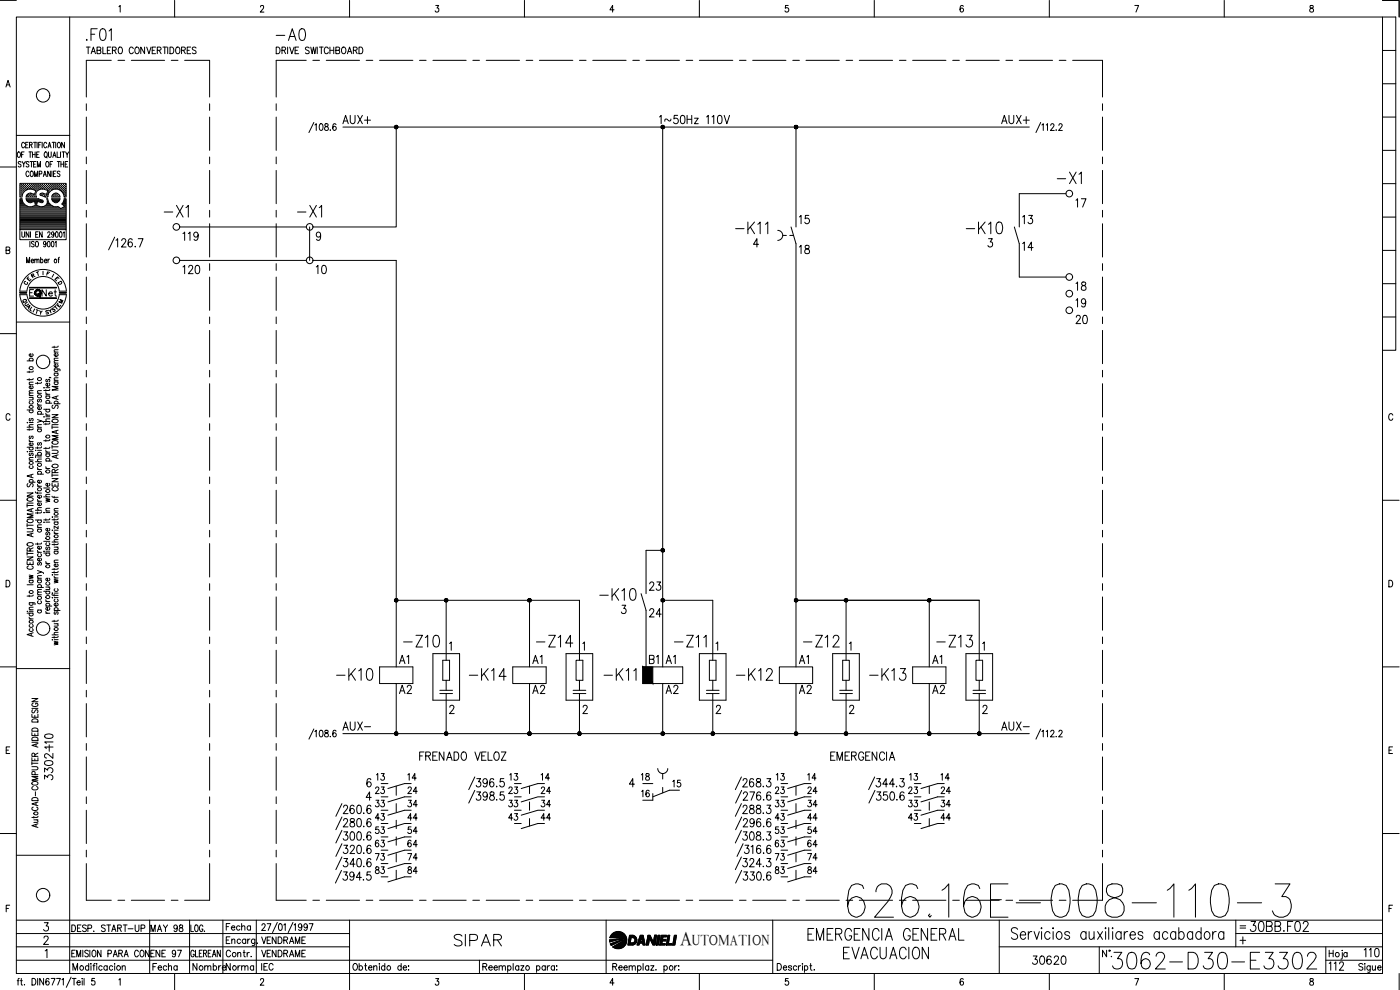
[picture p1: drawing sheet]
<svg xmlns="http://www.w3.org/2000/svg" width="420mm" height="297mm" viewBox="0 0 420 297" stroke-linecap="round" stroke-linejoin="round" font-family="sans-serif">
<defs><g id="words">
<text font-size="15.4" x="253.3" y="276.6">626.16E-008-110-3</text>
<text font-size="9.3" x="332.7" y="292.1">3062-D30-E3302</text>
<g font-size="7.1">
<text x="81.5" y="13.4">-A0</text>
<text x="316.1" y="56.4">-X1</text>
<text x="48" y="66.3">-X1</text>
<text x="88.2" y="66.3">-X1</text>
<text x="219.4" y="71.3">-K11</text>
<text x="288.9" y="71.3">-K10</text>
<text x="178.9" y="181.3">-K10</text>
<text x="119.9" y="195.4">-Z10</text>
<text x="159.8" y="195.4">-Z14</text>
<text x="201.1" y="195.4">-Z11</text>
<text x="239.9" y="195.4">-Z12</text>
<text x="279.8" y="195.4">-Z13</text>
<text x="99.8" y="205.3">-K10</text>
<text x="139.7" y="205.3">-K14</text>
<text x="179.9" y="205.3">-K11</text>
<text x="219.8" y="205.3">-K12</text>
<text x="259.6" y="205.3">-K13</text>
<text x="135.1" y="285">SIPAR</text>
<text x="241.3" y="283.3">EMERGENCIA GENERAL</text>
<text x="251.9" y="288.9">EVACUACION</text>
</g>
<text font-size="6.6" x="373.9" y="280.8">30BB.F02</text>
<g font-size="6.2">
<text x="321.7" y="93.5">19</text>
<text x="193.7" y="178.5">23</text>
<text x="101.6" y="220.5">AUX-</text>
<text x="299.5" y="220.5">AUX-</text>
<text x="16.9" y="235.3" transform="rotate(-90 16.9 235.3)">3302-</text>
</g>
<text font-size="5.9" x="204.1" y="283.6">A</text>
<g font-size="5.7">
<text x="101.6" y="38.5">AUX+</text>
<text x="196.8" y="38.5">1~50Hz 110V</text>
<text x="299.5" y="38.5">AUX+</text>
<text x="321.7" y="63.5">17</text>
<text x="238.8" y="68.4">15</text>
<text x="305.9" y="68.4">13</text>
<text x="53.6" y="73.4">119</text>
<text x="238.8" y="77.3">18</text>
<text x="305.9" y="76.2">14</text>
<text x="53.6" y="83.3">120</text>
<text x="93.8" y="83.3">10</text>
<text x="321.7" y="88.2">18</text>
<text x="321.7" y="98.4">20</text>
<text x="193.7" y="186.3">24</text>
<text x="118.5" y="200.4">A1</text>
<text x="158.7" y="200.4">A1</text>
<text x="193.7" y="200.4">B1</text>
<text x="198.6" y="200.4">A1</text>
<text x="238.8" y="200.4">A1</text>
<text x="278.7" y="200.4">A1</text>
<text x="118.5" y="209.2">A2</text>
<text x="158.7" y="209.2">A2</text>
<text x="198.6" y="209.2">A2</text>
<text x="238.8" y="209.2">A2</text>
<text x="278.7" y="209.2">A2</text>
<text x="16.9" y="225.8" transform="rotate(-90 16.9 225.8)">110</text>
<text x="124.9" y="229.3">FRENADO VELOZ</text>
<text x="248" y="229.3">EMERGENCIA</text>
<text x="308.7" y="290.7">30620</text>
<text x="397.6" y="292.5">112</text>
<text x="408.2" y="288.2">110</text>
</g>
<g font-size="5.3">
<text x="111.8" y="235.3">13</text>
<text x="121" y="235.3">14</text>
<text x="151.7" y="235.3">13</text>
<text x="161.2" y="235.3">14</text>
<text x="191.2" y="235.3">18</text>
<text x="200.7" y="237.4">15</text>
<text x="231.8" y="235.3">13</text>
<text x="241.3" y="235.3">14</text>
<text x="271.6" y="235.3">13</text>
<text x="281.2" y="235.3">14</text>
<text x="111.5" y="243.4">33</text>
<text x="121" y="243.4">34</text>
<text x="151.3" y="243.4">33</text>
<text x="161.2" y="243.4">34</text>
<text x="231.4" y="243.4">33</text>
<text x="241.3" y="243.4">34</text>
<text x="271.3" y="243.4">33</text>
<text x="281.2" y="243.4">34</text>
<text x="111.5" y="247.3">43</text>
<text x="121" y="247.3">44</text>
<text x="151.3" y="247.3">43</text>
<text x="161.2" y="247.3">44</text>
<text x="231.4" y="247.3">43</text>
<text x="241.3" y="247.3">44</text>
<text x="271.3" y="247.3">43</text>
<text x="281.2" y="247.3">44</text>
<text x="111.5" y="255.4">63</text>
<text x="121" y="255.4">64</text>
<text x="231.4" y="255.4">63</text>
<text x="241.3" y="255.4">64</text>
<text x="111.5" y="259.3">73</text>
<text x="121" y="259.3">74</text>
<text x="231.4" y="259.3">73</text>
<text x="241.3" y="259.3">74</text>
<text x="44.1" y="280.8">MAY 98</text>
<text x="66.7" y="280.5">Fecha</text>
<text x="56.8" y="292.5">Nombre</text>
<text x="66.7" y="292.5">Norma</text>
</g>
<g font-size="4.9">
<text x="11.3" y="90">Net</text>
<text x="111.5" y="239.2">23</text>
<text x="121" y="239.2">24</text>
<text x="151.3" y="239.2">23</text>
<text x="161.2" y="239.2">24</text>
<text x="231.4" y="239.2">23</text>
<text x="241.3" y="239.2">24</text>
<text x="271.3" y="239.2">23</text>
<text x="281.2" y="239.2">24</text>
<text x="191.2" y="240.2">16</text>
<text x="111.5" y="251.2">53</text>
<text x="121" y="251.2">54</text>
<text x="231.4" y="251.2">53</text>
<text x="241.3" y="251.2">54</text>
<text x="111.5" y="263.2">83</text>
<text x="121" y="263.2">84</text>
<text x="231.4" y="263.2">83</text>
<text x="241.3" y="263.2">84</text>
<text x="44.1" y="288.2">ENE 97</text>
<text x="77.3" y="288.2">VENDRAME</text>
</g>
<text font-size="4.4" x="207.7" y="283.6">UTOMATION</text>
<g font-size="4">
<text x="6.7" y="85.4">E</text>
<text x="15.2" y="85.4">E</text>
<text x="5.6" y="92.1">Q</text>
<text x="6.3" y="92.8">U</text>
<text x="6.7" y="93.8">A</text>
<text x="12.3" y="95.6">S</text>
<text x="16.6" y="92.1">M</text>
</g>
<g font-size="3.5">
<text x="6" y="86.4">C</text>
<text x="16.2" y="86.4">D</text>
<text x="370.8" y="279.8">=</text>
</g>
</g></defs>
<!-- layer: DCA_A3E2|CART -->
<g fill="none" stroke="#000" stroke-width=".3">
<path d="M0 .1h4.9M4.9 5.1h410v287h-410zM20.9 5.1v287M35.7 2l.4-.4v2M52.4 .1v5M78.2 2.1l.3-.5 .6 .2v.6l-1 1.2h1.1M104.9 .1v5M130.8 1.6h.9l-.6 .8a.6 .6 0 0 1 .6 .9 .6 .6 0 0 1-1.1-.1M157.4 .1v5M184.3 2.9h-1.3l.9-1.3v2M209.9 .1v5M236.6 1.6h-.8l-.1 .9a.63 .63 0 0 1 .9 0 .63 .63 0 0 1-.1 .9 .63 .63 0 0 1-.9-.2"/>
<path d="M262.4 .1v5M289.1 1.9l-.3-.3a1.12 1.12 0 0 0-.1 2 .56 .56 0 0 0 .5-.5 .56 .56 0 0 0-.5-.6 .56 .56 0 0 0-.6 .4M314.9 .1v5M340.6 1.6h1.1l-.8 2M367.4 .1v5M393.2 1.7v.6a.73 .73 0 0 1 .9 .4 .73 .73 0 0 1-.3 .9 .64 .64 0 0 1-.8-.6 .64 .64 0 0 1 .9-.6l.2-.3-.1-.4zM414.9 .1h5v5M414.9 5.1h4v100h-4M414.9 15.1h4M1.8 26.1l.6-2 .6 2M2 25.5h.8M414.9 35.1h4"/>
<path d="M414.9 25.1h4M0 50.1h4.9M4.9 40.6h16M5.4 45.7l.1-.1a.86 .86 0 0 1 .7 .8 .86 .86 0 0 1-.7 .8 1.2 1.2 0 0 1-.1-1.5zM6.1 57h.1M6.1 56.3h.1M6.1 55.7h.1M6.1 57.6h.1M6.1 58.2h.1M6.1 58.9h.1M6.1 59.8h.4M6.3 57.3h.1"/>
<path d="M6.3 56.6h.1M6.3 56h.1M6.3 55.4h.1M6.3 57.9h.1M6.3 58.5h.1M6.3 48.7l-.3-.2-.5 .2 .1 .4 .7 .5-.3 .5-.5-.2M6.3 55.3v.1M6.3 55.9v.2M6.3 56.5v.2M6.3 57.2v.1M6.3 57.8v.2M6.3 58.4v.2"/>
<path d="M6.5 46.4h.4M6.6 59.6h-.6v9.3h13.9v-9.3h-.7l-.7 1.6M6.6 57h.1M6.6 56.3h.1M6.6 55.7h.1M6.6 57.6h.1M6.6 58.2h.1M6.6 59.6l.2 .8M6.6 48.5l.5 .8 .5-.8M6.6 55.6v.1M6.6 56.2v.2M6.6 56.9v.1"/>
<path d="M6.6 57.5v.1M6.6 58.2v.1M6.8 58.3l-.2 .8M6.9 57.3h.2M6.9 56.6h.2M6.9 56h.2M6.9 55.4h.2M7 55.3v.1M7 55.9v.2M7 56.5v.2M7 57.2v.1M7.1 49.3v.8"/>
<path d="M7.2 57h.2M7.2 56.3h.2M7.2 55.7h.2M7.2 45.6h-.7v1.6M7.3 55.6v.1M7.3 56.2v.2M7.3 56.9v.1M7.4 43.1l-.3-.4a.86 .86 0 0 0-.6 .8 .86 .86 0 0 0 .6 .9l.3-.4M7.5 56.6h.2M7.5 56h.2M7.5 55.4h.2M7.6 55.3v.1"/>
<path d="M7.6 55.9v.2M7.6 56.5v.2M7.7 43.5h.5M7.8 59.6h3.7M7.8 57h.1M7.8 56.3h.2M7.8 55.7h.2M7.9 59.6v.3M7.9 59.9l.7 .8 .8 .1M7.9 55.6v.1M7.9 56.2v.2M7.9 56.9h.1"/>
<path d="M7.9 58.8v.3M8 59.8h3.6M8 58.9h.1M8.2 56.6h.1M8.2 56h.1M8.2 55.4h.1M8.2 58.5h.1M8.3 55.3v.1M8.3 55.9v.2M8.3 56.5v.2M8.3 58.4v.2M8.5 42.7h-.8v1.7h.8"/>
<path d="M8.5 56.3h.1M8.5 55.7h.1M8.5 58.9h.1M8.5 58.2h.1M8.6 55.6v.1M8.6 56.2v.2M8.6 58.2v.1M8.6 58.8v.1M8.7 48.7l-.3-.2-.6 .2 .2 .4 .7 .5-.3 .5-.6-.2M8.7 51.7l-.3-.4a.86 .86 0 0 0-.6 .9 .86 .86 0 0 0 .6 .8l.3-.4M8.7 45.6h.8M8.8 56.6h.2"/>
<path d="M8.8 56h.2M8.8 55.4h.2M8.8 58.5h.2M8.8 43.5l.8-.1v-.6l-.8-.1v1.7M8.9 55.3v.1M8.9 55.9v.2M8.9 56.5v.2M8.9 58.4v.2M9 48.5h.8M9.1 45.6v1.6M9.1 56.3h.2M9.1 55.7h.2"/>
<path d="M9.1 58.2h.2M9.1 58.9h.2M9.2 55.6v.1M9.2 56.2v.2M9.2 58.2v.1M9.2 58.8v.1M9.3 51.4l.1-.1a.86 .86 0 0 1 .6 .9 .86 .86 0 0 1-.6 .8 1.2 1.2 0 0 1-.1-1.6zM9.3 43.5l.4 .9M9.4 58h-.8l-.7 .8M9.4 48.5v1.6M9.4 56.6h.2M9.4 56h.2"/>
<path d="M9.4 55.4h.2M9.4 58.5h.2M9.5 55.3v.1M9.5 55.9v.2M9.5 56.5v.2M9.5 58.4v.2M9.7 46.4h.8M9.7 45.6v1.6M9.7 56.3h.2M9.7 55.7h.2M9.7 58.9h.2M9.8 56.8l1 .4-.4 1.1-1-.3"/>
<path d="M9.8 56.8a2.52 2.52 0 0 0-3.1 1.6M9.8 58.3h.1M9.8 55.6v.1M9.8 56.2v.2M9.8 58.8v.1M10.1 42.7h.8M10.1 49.3h.4M10.1 56.6h.1M10.1 56h.1M10.1 55.4h.1M10.1 58.5h.1M10.2 55.3v.1"/>
<path d="M10.2 55.9v.2M10.2 56.5v.2M10.2 58.4v.2M10.3 53v-1.7l.5 1.7 .5-1.7v1.7M10.4 57h.1M10.4 56.3h.1M10.4 55.7h.1M10.4 58.9h.1M10.5 55.6v.1M10.5 56.2v.2M10.5 56.9v.1M10.5 58.8v.1"/>
<path d="M10.5 42.7v1.7M10.5 58.2h.1M10.5 45.6v1.6M10.7 56.6h.2M10.7 56h.2M10.7 55.4h.2M10.8 55.3v.1M10.8 55.9v.2M10.8 56.5v.2M10.8 48.5h-.7v1.6h.7M10.8 57.3h.1M11 46.4h.5"/>
<path d="M11 57h.2M11 56.3h.2M11 55.7h.2M11.1 55.6v.1M11.1 56.2v.2M11.1 56.9v.1M11.1 42.7v1.7M11.2 50.1v-1.6l.5 1.6 .4-1.6v1.6M11.3 56.6h.2M11.3 56h.2M11.3 55.4h.2M11.4 55.3v.1"/>
<path d="M11.4 55.9v.2M11.4 56.5v.2M11.5 59.6l.3 .1M11.6 43.5h.5M11.6 56.3h.2M11.6 55.7h.2M11.7 59.8l1 .3M11.7 55.6v.1M11.7 56.2v.2M11.8 56.9a1.5 1.5 0 0 0-.8 2.2h-3.2M11.8 45.6h-.8v1.6h.8M11.8 52.2l.7-.1-.1-.7-.6-.1v1.7"/>
<path d="M12 56.6h.1M12 56h.1M12 55.4h.1M12.1 55.3v.1M12.1 55.9v.2M12.1 56.5v.2M12.1 58.6l1.5 .5h.7M12.3 56.3h.1M12.3 55.7h.1M12.3 58.2h.1M12.4 42.7h-.8v1.7M12.4 55.6v.1"/>
<path d="M12.4 56.2v.2M12.4 58.2v.1M12.6 56.6h.2M12.6 56h.2M12.6 55.4h.2M12.6 58.5h.2M12.7 42.7v1.7M12.7 55.3v.1M12.7 55.9v.2M12.7 56.5v.1M12.7 58.4v.2M12.9 56.3h.2"/>
<path d="M12.9 55.7h.2M12.9 58.2h.2M13 53l.5-1.7 .4 1.7M13 55.6v.1M13 56.2v.2M13 58.2v.1M13.2 52.4h.6M13.3 56.6h.1M13.3 56h.1M13.3 55.4h.1M13.3 58.5h.1M13.3 55.3v.1"/>
<path d="M13.3 55.9v.2M13.3 56.5v.2M13.3 58.4v.2M13.4 56.8l-.7-.1-1 .2M13.4 56.8l1 .4-.4 1.1-1.5-.3a.38 .38 0 0 0-.4 .1 .38 .38 0 0 0 0 .5M13.5 45.7l.1-.1a.88 .88 0 0 1 .6 .8 .88 .88 0 0 1-.6 .8 1.09 1.09 0 0 1-.1-1.5zM13.5 56.3h.2M13.5 55.7h.2M13.5 58.9h.2M13.6 55.6v.1M13.6 56.2v.2M13.6 58.8v.1"/>
<path d="M13.8 46.9l.3 .5M13.9 56.6h.2M13.9 56h.2M13.9 55.4h.2M13.9 58.5h.2M14 48.5h.1a.86 .86 0 0 1 .6 .8 .86 .86 0 0 1-.6 .8 1.09 1.09 0 0 1-.1-1.6zM14 55.3v.1M14 55.9v.2M14 56.5v.2M14 58.4v.2M14 43.1l-.3-.4a.86 .86 0 0 0-.6 .8 .86 .86 0 0 0 .6 .9l.3-.4M14.2 58.9h.1"/>
<path d="M14.2 57h.2M14.2 56.3h.2M14.2 55.7h.2M14.2 58.2h.2M14.3 59.6l-.3 .1a1.59 1.59 0 0 1-1.2 2.3M14.3 55.6v.1M14.3 56.2v.2M14.3 56.9v.1M14.3 58.2v.1M14.3 59.6a2.78 2.78 0 0 0 3.3 2.5l.6 .5 1.1-.6M14.4 57.6h.1M14.4 44.4l.5-1.7 .4 1.7"/>
<path d="M14.5 57.3h.2M14.5 56.6h.2M14.5 56h.2M14.5 55.4h.2M14.5 57.9h.1M14.6 45.6v1.4l.3 .2 .4-.2 .1-1.4M14.6 43.8h.6M14.6 55.3v.1M14.6 55.9v.2M14.6 56.5v.2M14.6 57.2v.1M14.6 57.8v.1"/>
<path d="M14.8 57h.2M14.8 56.3h.2M14.8 55.7h.2M14.9 55.6v.1M14.9 56.2v.2M14.9 56.9v.1M15 49.3h.5M15.1 51.3v1.7l-.8-1.7v1.7M15.2 56.6h.1M15.2 56h.1M15.2 55.4h.1M15.2 55.3v.1"/>
<path d="M15.2 55.9v.2M15.2 56.5v.2M15.5 57h.1M15.5 56.3h.1M15.5 55.7h.1M15.5 55.6v.1M15.5 56.2v.2M15.5 56.9v.1M15.6 51.3v1.7M15.7 42.7h.8M15.7 59.8h2.2M15.8 48.5h-.8v1.6"/>
<path d="M15.8 56.6h.2M15.8 56h.2M15.8 55.4h.2M15.8 47.2l.5-1.6 .5 1.6M15.9 55.3v.1M15.9 55.9v.2M15.9 56.5v.2M16 58.5l-.1 .1M16 46.7h.6M16 52.1h.5M16.1 42.7v1.7M16.1 56.3h.2"/>
<path d="M16.1 55.7h.2M16.1 58.9h.2M16.2 55.6v.1M16.2 56.2v.2M16.2 58.8v.1M16.3 58.2l-.1 .1M16.4 56.6h.2M16.4 56h.2M16.4 55.4h.2M16.4 58.5h.2M16.5 55.3v.1M16.5 55.9v.2"/>
<path d="M16.5 56.5v.2M16.5 58.4v.2M16.7 42.7v1.7M16.7 56.3h.2M16.7 55.7h.2M16.7 58.2h.2M16.7 58.9h.2M16.8 51.3h-.8v1.7h.8M16.8 55.6v.1M16.8 56.2v.2M16.8 58.2v.1M16.8 58.8v.1"/>
<path d="M17.1 56.6h.1M17.1 56h.1M17.1 55.4h.1M17.1 58.5h.1M17.1 45.6v1.6h.8M17.1 55.3v.1M17.1 55.9v.2M17.1 56.5v.2M17.1 58.4v.2M17.2 48.5h.8M17.3 58l-1.1 .1-.7 1h2.5l-.2-.6-.6-.5M17.4 56.3h.1"/>
<path d="M17.4 55.7h.1M17.4 58.9h.1M17.4 42.8l.2-.1a.86 .86 0 0 1 .6 .8 .86 .86 0 0 1-.6 .9 1.09 1.09 0 0 1-.2-1.6zM17.4 55.6v.1M17.4 56.2v.2M17.4 58.8v.1M17.6 48.5v1.6M17.7 56.6h.2M17.7 56h.2M17.7 55.4h.2M17.7 56.9l1 .8 .6 1.4h.6v-4.1h-13.9v4.1h.6M17.7 56.9a2.48 2.48 0 0 0-3.4 2.2"/>
<path d="M17.8 55.3v.1M17.8 55.9v.2M17.8 56.5v.2M18 51.6a.41 .41 0 0 0-.6-.2 .41 .41 0 0 0 0 .7l.4 .1a.43 .43 0 0 1 .1 .7 .43 .43 0 0 1-.7-.2M18 57h.2M18 56.3h.2M18 55.7h.2M18.1 55.6v.1M18.1 56.2v.2M18.1 56.9v.1M18.2 45.6v1.6M18.3 49.3h.8"/>
<path d="M18.3 48.5v1.6M18.3 56.6h.2M18.3 56h.2M18.3 55.4h.2M18.4 57.2l.1 .1M18.4 55.3v.1M18.4 55.9v.2M18.4 56.5v.2M18.6 45.6h.8M18.6 57h.2M18.6 56.3h.2M18.6 55.7h.2"/>
<path d="M18.7 57.5l.1 .1M18.7 55.6v.1M18.7 56.2v.2M18.7 56.9v.1M19 57.3h.1M19 56.6h.1M19 56h.1M19 55.4h.1M19 57.9h.1M19 45.6v1.6M19 55.3v.1M19 55.9v.2"/>
<path d="M19 56.5v.2M19 57.2v.1M19 57.8v.2M19.1 48.5v1.6M19.3 57h.1M19.3 56.3h.1M19.3 55.7h.1M19.3 57.6h.1M19.3 58.2h.1M19.3 58.9h.1M19.3 42.7v1.7l-.8-1.7v1.7M19.3 55.6v.1"/>
<path d="M19.3 56.2v.2M19.3 56.9v.1M19.3 57.5v.1M19.3 58.2v.1M19.3 58.8v.1M19.3 59.8h.5M19.6 49.3h.4M19.6 57.3h.2M19.6 56.6h.2M19.6 56h.2M19.6 55.4h.2M19.6 57.9h.2"/>
<path d="M19.6 58.5h.2M19.7 45.6l.5 .8 .4-.8M19.7 55.3v.1M19.7 55.9v.2M19.7 56.5v.2M19.7 57.2v.1M19.7 57.8v.2M19.7 58.4v.2M20.2 46.4v.8M20.3 48.5h-.7v1.6h.7M414.9 55.1h4M414.9 45.1h4"/>
<path d="M1.8 75.1l1-.1 .2-.3-.2-.5-1-.1v2l1.1-.2 .1-.4-.4-.4M6 68.9v3h13.9v-3M6.1 64.6h13.7M6.1 64.2h13.7M6.1 64h13.7M6.1 63.6h13.7M6.1 63.3h13.7M6.1 63h13.7M6.1 62.7h12M6.1 62.3h11.7M6.1 62h2.2M6.1 61.7h1.6"/>
<path d="M6.1 61.4h1.2M6.1 61.1h.9M6.1 60.8h.7M6.1 60.4h.5M6.1 60.1h.5M6.1 64.9h13.7M6.1 65.2h13.7M6.1 65.5h13.7M6.1 65.9h13.7M6.1 66.2h13.7M6.1 66.5h13.7M6.1 66.8h13.7"/>
<path d="M6.1 67.1h13.7M6.1 67.4h13.7M6.1 67.8h13.7M6.1 68.1h13.7M6.1 68.4h13.7M6.1 68.7h13.7M6.6 69.5v1.5l.3 .2 .4-.2 .1-1.5M6.7 60.4l.4 .6a2.61 2.61 0 0 0 2.7 .9M8 78.9v-1.7l.4 1.7 .5-1.7v1.7M8.1 60.1h4.5M8.3 60.4h1.7M8.7 69.5v1.7l-.9-1.7v1.7"/>
<path d="M9 72.4v1.7M9.1 69.5v1.7M9.4 78.3h.7l-.2-.5a.5 .5 0 0 0-.5 .5 .5 .5 0 0 0 .5 .5l.2-.2M9.4 60.7l1-.3 .2 1.2-.8 .3M9.8 62h2.1M10.2 72.7a.41 .41 0 0 0-.6-.2 .41 .41 0 0 0 .1 .6l.4 .2a.43 .43 0 0 1 0 .7 .43 .43 0 0 1-.7-.1M10.4 78.1l.3-.3h.3l.1 1.1M10.4 77.8v1.1M10.5 60.4h.6M10.5 60.8h.5M10.6 61.1h.4M10.7 61.7h.3"/>
<path d="M10.7 61.4h.2M10.7 70.3h.5M10.8 72.5l.2-.1a.86 .86 0 0 1 .6 .8 .86 .86 0 0 1-.6 .9 1.2 1.2 0 0 1-.2-1.6zM11.1 78.1l.3-.3h.3v1.1M11.5 69.5h-.8v1.7h.8M11.6 60.4h1.3M11.8 61.9l1 .1M12.2 60.7l-.9-.3-.3 1.2 .7 .3M12.2 78l.1-.2a.5 .5 0 0 1 .6 .5 .5 .5 0 0 1-.6 .5l-.1-.2M12.2 77.2v1.7M12.2 60.8h.4M12.7 69.5v1.7l-.8-1.7v1.7"/>
<path d="M12.7 60.1l.3 .4-.4 .3M13.2 62h2.8M13.3 78.3h.7l-.1-.5a.5 .5 0 0 0-.6 .5 .5 .5 0 0 0 .6 .5l.1-.2M13.7 61.7h1.7M13.8 73l-.2 .3a.45 .45 0 0 1-.6-.4 .45 .45 0 0 1 .6-.4l.2 .5-.2 1-.5-.1M14 61.4h1M14.2 61.1h.5M14.3 60.8h.2M14.3 69.9a.39 .39 0 0 1 .5-.3 .39 .39 0 0 1 .2 .6l-.7 1h.8M14.3 60.4h.1M14.4 72.5l.2-.1a.96 .96 0 0 1 0 1.7l-.4-.8zM14.4 77.8v1.1"/>
<path d="M14.9 77.8h-.3l-.2 .5M15.6 72.5l.1-.1a.96 .96 0 0 1 0 1.7l-.3-.8zM15.8 60.1h1.9M16 60.4h1.4M16.2 70.1l-.2 .4a.45 .45 0 0 1-.6-.5 .45 .45 0 0 1 .6-.4l.2 .5-.2 1-.5-.1M16.6 72.8l.2-.4v1.7M16.8 69.6l.2-.1a.96 .96 0 0 1 0 1.7l-.3-.3zM17.2 60.7l.6-.5 .2-.6h-2.5l.7 1 .4 .2 .7-.1M17.4 77.8h.4M17.9 77.2l-.3 .1v1.6M18 69.6l.2-.1a.96 .96 0 0 1 0 1.7l-.4-.7zM18.3 62.7h1.5"/>
<path d="M18.6 61.2l.7 .8M18.8 61.1h1M18.9 62.3h.9M18.9 61.4h.9M19 69.9l.3-.4v1.7M19 60.8h.8M19.2 61.7h.6M19.2 60.4h.6M19.3 60.1h.5M19.4 62h.4M414.9 75.1h4M414.9 65.1h4"/>
<path d="M4.9 96.6h16M5.9 87.3a7 7 0 0 1 7-6.5 7 7 0 0 1 7 6.5M5.9 88.4a7 7 0 0 0 7 6.5 7 7 0 0 0 7-6.5M8.1 87.3a4.9 4.9 0 0 1 4.8-4.3 4.9 4.9 0 0 1 4.9 4.3M8.1 88.4a4.9 4.9 0 0 0 4.8 4.3 4.9 4.9 0 0 0 4.9-4.3M8.8 86.2h8.2v.2h-8.2M8.8 89.4h8.2v.2h-8.2zM8.9 86.3h8M8.9 89.5h8M10.1 86.9h-1.2v1.9M10.9 92.9l.6 .3M12.9 81.4v1.1"/>
<path d="M414.9 95.1h4M414.9 85.1h4M0 100.1h4.9M8.1 108.3h1.8M8.8 111.4v.4M8.8 113.6v.5M8.8 119.2h1.1M8.8 118.7h1.1M8.8 115.4h1.1M9 108.3a.55 .55 0 0 1 .3-.9 .55 .55 0 0 1 .6 .6l-.2 .3M9.6 119.2l.3 .4v.3l-1.1 .1M9.7 115.8l.2 .2a.52 .52 0 0 1-.6 .7 .52 .52 0 0 1-.4-.8l.4-.1v.9"/>
<path d="M9.7 106.2a.48 .48 0 0 1 0 .6 .48 .48 0 0 1-.6 .1 .48 .48 0 0 1-.2-.7h.4v.8M9.9 117.9l-1.1 .1v.3l.3 .4M9.9 117.2h-1.1v.4l.3 .3M9.9 114.7h-1.1v.3l.3 .4M9.9 113.6l-.3 .3h-1.5M9.9 111.3v.3h-1.8M11.3 114.7v.5M11.3 118h1.1M11.5 119.8l-.2 .3 .2 .5 .4-.7h.5v.4l-.2 .3M12.4 117.2h-1.1v.4l.3 .4M12.4 114.7l-.3 .3h-1.5M13.1 116.3h.2z"/>
<path d="M13.8 117.8v.3l.5 .2M13.8 116.9v.5M13.8 118.8h1.1M13.8 118.3h1.1M13.8 116.3h1.1M14 118.8a.55 .55 0 0 0 .3 .9 .55 .55 0 0 0 .6-.6l-.2-.3M14 113.8l-.2 .3 .2 .5 .4-.7h.5v.4l-.2 .3M14.7 115l.2 .1a.52 .52 0 0 1-.5 .8 .52 .52 0 0 1-.5-.8l.4-.1v.9M14.9 113.2v.2v-.2l.4 .2M14.9 116.8v.3l-1.8 .1M16.3 110.7h1.6v.6M16.3 103.9v.5"/>
<path d="M16.3 114.6h1.1M16.3 114.1h1.1M16.3 112h1.1M16.3 109h1.1M16.3 105.6h1.1M16.5 114.6l-.2 .1a.53 .53 0 0 0 .5 .7 .53 .53 0 0 0 .6-.7l-.2-.1M16.5 112l-.2 .1a.51 .51 0 0 0 .6 .7 .51 .51 0 0 0 .3-.8M16.5 110.7l-.2 .1a.53 .53 0 0 0 .5 .7 .53 .53 0 0 0 .6-.7l-.2-.1M16.8 119v.7M17.2 109.4a.48 .48 0 0 1 0 .6 .48 .48 0 0 1-.6 .1 .48 .48 0 0 1-.2-.6l.4-.1v.8M17.2 106.1l.2 .1a.52 .52 0 0 1-.5 .7 .52 .52 0 0 1-.5-.7l.4-.1v.8M17.4 118.8l-1.8 .5 1.8 .6"/>
<path d="M17.4 115.9h-1.8l1.8 .6-1.8 .5h1.8M17.4 113.4h-1.1v.4l.3 .3M17.4 108.2l-1.1 .1v.3l.3 .4M17.4 107.5h-1.1v.4l.3 .3M17.4 104.9l-1.1 .1v.3l.3 .3M17.4 103.8l-.3 .4h-1.5M3 124.6a.61 .61 0 0 0-.7-.5 .61 .61 0 0 0-.5 .8v.4a.61 .61 0 0 0 .5 .8 .61 .61 0 0 0 .7-.5M8.1 135.5h.2zM8.1 126.8h.2zM8.1 128.2h1.8M8.1 134.2h1.8M8.1 123h1.8"/>
<path d="M8.8 131.9v.4l.5 .2M8.8 128.6v.5M8.8 138h1.1M8.8 135.5h1.1M8.8 132.5h1.1M8.8 126.8h1.1M9 139.8l-.2 .1a.53 .53 0 0 0 .6 .7 .53 .53 0 0 0 .5-.7l-.2-.1M9 136l-.2 .3v.4h.4l.2-.7h.3l.2 .3-.2 .4M9 134.2l-.2 .2a.51 .51 0 0 0 .6 .6 .51 .51 0 0 0 .3-.8M9 130.8l-.2 .3v.4h.4l.2-.6 .3-.1 .2 .3-.2 .5M9 125.5l-.2 .3v.4h.4l.2-.6 .3-.1 .2 .3-.2 .5M9 123l-.2 .2a.51 .51 0 0 0 .6 .7 .51 .51 0 0 0 .3-.9"/>
<path d="M9 120.4a.55 .55 0 0 0 .3 .9 .55 .55 0 0 0 .6-.6l-.2-.3M9.7 132.9l.2 .1a.52 .52 0 0 1-.6 .7 .52 .52 0 0 1-.4-.7l.4-.1v.8M9.9 137.3l-1.1 .1v.3l.3 .3M9.9 128.6l-.3 .3h-1.5M9.9 127.4l-1.1 .1v.3l.3 .4M10.6 135.1h.2zM10.6 138.5h1.8M10.6 136.6h1.8M10.7 137.1h.1M11.3 125.9l1.1 .4-1.1 .4M11.3 121v.4l.5 .2M11.3 134.1v.5"/>
<path d="M11.3 137.1h1.1M11.3 135.1h1.1M11.3 128.7h1.1M11.3 128.2h1.1M11.3 124.3h1.7M11.3 121.6h1.1M11.5 136.6a.51 .51 0 0 1 0-.7 .51 .51 0 0 1 .7 0 .51 .51 0 0 1 0 .7M11.5 132.8l-.2 .3 .2 .5 .4-.7h.5v.4l-.2 .3M11.5 128.7a.49 .49 0 0 0 0 .7 .49 .49 0 0 0 .7 0 .49 .49 0 0 0 0-.7M11.5 124.3a.51 .51 0 0 1 0-.8 .51 .51 0 0 1 .7 0 .51 .51 0 0 1 0 .8M12.2 122a.5 .5 0 0 1 .1 .7 .5 .5 0 0 1-.8 0 .5 .5 0 0 1 .1-.7h.2v.9M12.4 137.7l-1.1 .1v.4l.3 .3"/>
<path d="M12.4 134l-.3 .4h-1.5M12.4 127.4l-1.1 .1v.3l.3 .4M12.4 126.3l.6 .2v.3M13.1 125h.2zM13.1 126.5h1.8M13.1 122.8h1.8M13.8 135.1v.4l.5 .2M13.8 124v.4l.5 .2M13.8 126.9v.6M13.8 131.9v.5M13.8 134.3v.4M13.8 138.3h1.7"/>
<path d="M13.8 136.2h1.1M13.8 135.7h1.1M13.8 125h1.1M13.8 124.6h1.1M13.8 121h1.7M14 138.3l-.2-.1a.52 .52 0 0 1 .6-.7 .52 .52 0 0 1 .3 .8M14 136.2l-.2 .1a.52 .52 0 0 0 .6 .7 .52 .52 0 0 0 .3-.8M14 122.8l-.2 .2a.51 .51 0 0 0 .6 .6 .51 .51 0 0 0 .3-.8M14 121l-.2-.2a.52 .52 0 0 1 .6-.7 .52 .52 0 0 1 .3 .9M14.9 134.2v.3h-1.8M14.9 131.9l-.3 .3h-1.5M14.9 126.9l-.3 .3h-1.5"/>
<path d="M14.9 125.7l-1.1 .1v.3l.3 .4M15.6 135.1h1.3l.5 .4v.3l-.5 .2h-1.3M15.6 124.4h1.8l-1.8 .9h1.8M15.6 127.7v.9M15.6 133.6v.9M15.6 134.1h1.8M15.6 128.2h1.8M15.6 127.4h1.8M15.7 139.6a.9 .9 0 0 1 1-.4 .9 .9 0 0 1 .7 .9 1.03 1.03 0 0 1-1.8-.4zM15.7 132.5a.9 .9 0 0 1 1-.4 .9 .9 0 0 1 .7 .9 .91 .91 0 0 1-1.1 .4 .91 .91 0 0 1-.6-.9zM15.7 126a1.05 1.05 0 0 1 1.7 .4 1.02 1.02 0 0 1-.9 .5 1.02 1.02 0 0 1-.9-.7zM15.9 121.6l-.3 .3 .1 .5h.6l.4-.7 .5-.1 .2 .3-.2 .6"/>
<path d="M16.3 121.1h1.7M16.5 121.1l-.2-.1a.53 .53 0 0 1 .5-.7 .53 .53 0 0 1 .6 .7l-.2 .1M16.8 129.3v.6M16.8 136.6v.8M17.4 136.5l-1.8 .5 1.8 .6M17.4 130.7h-1.8l1.8 .6-1.8 .5h1.8M17.4 129.1l-1.8 .5 1.8 .6M418 124.6a.63 .63 0 0 0-.8-.5 .63 .63 0 0 0-.4 .8v.4a.63 .63 0 0 0 .4 .8 .63 .63 0 0 0 .8-.5M0 150.1h4.9M8.1 158.6h1.3l.5 .4v.4l-.5 .2h-1.3M8.1 147.9h1.8l-1.8 1h1.8M8.1 151.2v1"/>
<path d="M8.1 157.1v1M8.1 157.6h1.8M8.1 151.7h1.8M8.1 150.9h1.8M8.2 156a1.05 1.05 0 0 1 1.7 .4 1.02 1.02 0 0 1-.9 .5 1.02 1.02 0 0 1-.9-.7zM8.2 149.5a.9 .9 0 0 1 1.1-.3 .9 .9 0 0 1 .6 .9 1.02 1.02 0 0 1-1.8-.4zM8.4 145.1l-.3 .3 .3 .7 .4-.1 .3-.6a.48 .48 0 0 1 .7-.2 .48 .48 0 0 1 .1 .7l-.2 .2M8.8 144.7h1.7M9 144.7a.55 .55 0 0 1 .3-.9 .55 .55 0 0 1 .6 .6l-.2 .3M9.4 142.5v.7M9.4 152.8v.6M9.9 160l-1.8 .5 1.8 .6"/>
<path d="M9.9 154.2h-1.8l1.8 .6-1.8 .5h1.8M9.9 152.6l-1.8 .5 1.8 .6M9.9 142.3l-1.8 .5 1.8 .6M10.6 147.6l.4 .3h1.4M10.6 156h1.8M10.6 153.1h1.8M11.3 149.8v.4l.5 .2M11.3 145.3v.4l.5 .2M11.3 140.3v.4l.5 .2M11.3 147.6v.6M11.3 153.6v.5M11.3 158.8h1.1"/>
<path d="M11.3 158.3h1.1M11.3 150.4h1.1M11.3 145.9h1.1M11.3 142.3h1.7M11.3 140.9h1.1M11.5 158.8a.51 .51 0 0 0 0 .7 .51 .51 0 0 0 .7 0 .51 .51 0 0 0 0-.7M11.5 156a.51 .51 0 0 0 0 .8 .51 .51 0 0 0 .7 0 .51 .51 0 0 0 0-.8M11.5 142.3a.51 .51 0 0 1 0-.8 .51 .51 0 0 1 .7 0 .51 .51 0 0 1 0 .8M12.2 150.9a.5 .5 0 0 1 0 .6 .5 .5 0 0 1-.7 .1 .5 .5 0 0 1-.1-.7h.4v.8M12.2 148.6a.51 .51 0 0 1 0 .7 .51 .51 0 0 1-.7 .1 .51 .51 0 0 1-.1-.7l.4-.1v.9M12.2 144.1a.51 .51 0 0 1 0 .7 .51 .51 0 0 1-.7 0 .51 .51 0 0 1-.1-.7h.4v.8M12.4 157.5l-1.1 .1v.3l.3 .4"/>
<path d="M12.4 153.5l-.3 .4h-1.5M12.4 152.3l-1.1 .1v.4l.3 .3M13.1 156.7h.2zM13.1 153.8h.2zM13.1 149.1h1.8M13.1 146.4h1.8M13.8 149.5l1.1 .3-1.1 .3 1.1 .3-1.1 .3M13.8 140v.4l.5 .2M13.8 156.7h1.1M13.8 155.7v.5M13.8 153.8h1.1M13.8 153.3h1.1"/>
<path d="M13.8 140.6h1.1M14 159.8l-.2 .2v.5h.4l.2-.7h.3l.2 .2-.2 .6M14.7 158.5a.49 .49 0 0 1 0 .7 .49 .49 0 0 1-.7 0 .49 .49 0 0 1-.1-.6l.4-.1v.8M14.7 145l.2 .1a.53 .53 0 0 1-.6 .8 .53 .53 0 0 1-.4-.8l.4-.1v.9M14.9 155.6l-.3 .4h-1.5M14.9 152.5l-1.1 .1v.3l.3 .4M14.9 148.3l-1.1 .1v.3l.3 .4M15.6 159.1h.2zM15.6 155.1h.2zM15.6 148.9l.4 .3h1.4M15.6 144.9v1h1.8v-1M15.6 143.6h1.8l-1.8 1h1.8"/>
<path d="M15.6 142.6h1.8M15.6 142.1v.9M16.1 146.2a.55 .55 0 0 0-.5 .7 .55 .55 0 0 0 .7 .4h.5a.54 .54 0 0 0 .6-.4 .54 .54 0 0 0-.4-.7M16.3 159.5v.3l.5 .2M16.3 153.3h1.1M16.3 148.9v.5M16.3 155.6v.5M16.3 159.1h1.1M16.3 156.6h1.1M16.3 155.1h1.1M16.5 156.6a.55 .55 0 0 0 .3 .9 .55 .55 0 0 0 .6-.6l-.2-.3M16.5 141.8l-.1-.8-.6-.1-.2 .9h1.8"/>
<path d="M16.5 145.3v.6M17.4 157.8v.8l-1.1-.8v.8M17.4 155.6l-.3 .3h-1.5M17.4 152.6h-1.1v.4l.3 .3M17.4 140.8l-.9 .5M414.9 150.1h5M1.8 174.1a1.01 1.01 0 0 1 1.2 1 1.01 1.01 0 0 1-1.2 1zM8.1 168.5v.9h1.8v-.9M8.1 167.1h1.8l-1.8 .9h1.8M8.1 175.5h1.8M8.1 166.1h1.8M8.1 165.6v1"/>
<path d="M8.2 163.1a.9 .9 0 0 1 1.1-.4 .9 .9 0 0 1 .6 .9 1.02 1.02 0 0 1-1.8-.4zM8.6 169.8a.53 .53 0 0 0-.5 .6 .53 .53 0 0 0 .7 .4h.5a.52 .52 0 0 0 .6-.4 .52 .52 0 0 0-.4-.6M8.8 172.5l1.1 .3-1.1 .3 1.1 .2-1.1 .3M8.8 178.5v.6M8.8 174.1h1.1M9 174.1l-.2 .1a.53 .53 0 0 0 .6 .7 .53 .53 0 0 0 .5-.7l-.2-.1M9 165.3l-.1-.8h-.7l-.1 .8h1.8M9 168.8v.6M9.4 160.2v.7M9.9 178.5l-.3 .3h-1.5M9.9 164.4l-.9 .4M11.3 171.2l1.1 .4-1.1 .5"/>
<path d="M11.3 165.1v.4l.5 .2M11.3 178.5h1.1M11.3 176.3h1.7M11.3 174h1.1M11.3 173.5h1.1M11.3 165.7h1.1M11.3 162.9v.6M11.5 176.3a.49 .49 0 0 1 0-.7 .49 .49 0 0 1 .7 0 .49 .49 0 0 1 0 .7M11.5 174a.51 .51 0 0 0 0 .8 .51 .51 0 0 0 .7 0 .51 .51 0 0 0 0-.8M11.5 168.8l-.2 .3 .2 .5 .4-.7h.5v.4l-.2 .3M11.5 166.1a.51 .51 0 0 0 0 .8 .51 .51 0 0 0 .7 0 .51 .51 0 0 0 0-.8M12.2 167.5a.5 .5 0 0 1 .1 .7 .5 .5 0 0 1-.8 0 .5 .5 0 0 1 .1-.7h.2v.8"/>
<path d="M12.2 163.9a.5 .5 0 0 1 0 .7 .5 .5 0 0 1-.7 .1 .5 .5 0 0 1-.1-.7l.4-.1v.8M12.4 177.7h-1.1v.4l.3 .4M12.4 176.9h-1.1v.4l.3 .4M12.4 172.7l-1.1 .1v.3l.3 .4M12.4 171.6l.6 .2v.3M12.4 162.9v.3h-1.8M13.1 165.4h.2zM13.1 177.4h1.8M13.1 165.9h1.8M13.1 162.4h1.8M13.8 179.9v.4l.5 .2M13.8 168.5v.4l.5 .2"/>
<path d="M13.8 176.1h1.1M13.8 169.1h1.1M13.8 165.4h1.1M14 177.4l-.2 .1a.52 .52 0 0 0 .6 .8 .52 .52 0 0 0 .3-.9M14 174.7l-.2 .2a.52 .52 0 0 0 .6 .7 .52 .52 0 0 0 .3-.9M14 165.9a.49 .49 0 0 0 0 .7 .49 .49 0 0 0 .7 0 .49 .49 0 0 0 0-.7M14 164.1l-.2 .3 .2 .5 .4-.7h.5v.4l-.2 .3M14 162.8a.49 .49 0 0 0 0 .7 .49 .49 0 0 0 .7 0 .49 .49 0 0 0 0-.7M14.6 176.1l.3 .4v.4h-1.1M14.7 173.5l.2 .1a.52 .52 0 0 1-.5 .7 .52 .52 0 0 1-.5-.7l.4-.1v.8M15.6 179.3h.2zM15.6 178.3l.4 .3h1.4"/>
<path d="M15.6 178h.2zM15.6 172.5h.2zM15.6 162.6h1.8M16.3 173.8l1.1 .3-1.1 .3 1.1 .3-1.1 .2M16.3 172.9v.3l.5 .2M16.3 165.4h1.1M16.3 163.1v.5M16.3 170.5v.5M16.3 171.5v.5M16.3 178.3v.5M16.3 179.3h1.1M16.3 178h1.1"/>
<path d="M16.3 173.4h1.1M16.3 172.5h1.1M16.3 168.8h1.1M16.3 164.2h1.1M16.3 160h1.1M16.5 179.8l-.2 .1a.52 .52 0 0 0 .6 .7 .52 .52 0 0 0 .3-.8M16.5 176.6a.55 .55 0 0 0 .3 1 .55 .55 0 0 0 .6-.7l-.2-.3M16.5 165.4l-.2 .1a.52 .52 0 0 0 .6 .7 .52 .52 0 0 0 .3-.8M17.1 164.2l.3 .3v.3l-1.1 .1M17.2 169.2a.49 .49 0 0 1 0 .7 .49 .49 0 0 1-.7 0 .49 .49 0 0 1-.1-.6l.4-.1v.8M17.4 171.4l-.3 .4h-1.5M17.4 170.5l-.3 .3h-1.5"/>
<path d="M17.4 168l-1.1 .1v.4l.3 .3M17.4 163.1v.3h-1.8M17.4 161.9l-1.1 .1v.3l.3 .3M416.8 174.1a1.01 1.01 0 0 1 1.2 1 1.01 1.01 0 0 1-1.2 1zM8.1 183.4h.2zM8.1 184h1.8M8.8 185.2v.3l.5 .2M8.8 180.8l1.6 .1 .1 .5M8.8 185.7h1.1M8.8 183.4h1.1M8.8 183h1.1M9 188.6l-.2 .2a.51 .51 0 0 0 .6 .7 .51 .51 0 0 0 .3-.9"/>
<path d="M9 187.4l-.2 .1a.52 .52 0 0 0 .6 .8 .52 .52 0 0 0 .3-.9M9 184l-.2 .1a.52 .52 0 0 0 .6 .7 .52 .52 0 0 0 .3-.8M9 180.8l-.2 .2a.53 .53 0 0 0 .6 .6 .53 .53 0 0 0 .5-.6l-.2-.2M9.4 190.1v.7M9.9 189.9l-1.8 .5 1.8 .6M9.9 182.2l-1.1 .1v.3l.3 .4M11.3 183h1.1M11.5 183a.51 .51 0 0 0 0 .8 .51 .51 0 0 0 .7 0 .51 .51 0 0 0 0-.8M11.5 180.3a.51 .51 0 0 0 0 .7 .51 .51 0 0 0 .7 0 .51 .51 0 0 0 0-.7M13.8 183.5v.3l.5 .2M13.8 184h1.1M13.8 181.8h1.7"/>
<path d="M13.8 180.5h1.1M14 181.8a.49 .49 0 0 1 0-.7 .49 .49 0 0 1 .7 0 .49 .49 0 0 1 0 .7M14.7 182.3l.2 .1a.53 .53 0 0 1-.6 .7 .53 .53 0 0 1-.4-.8h.4v.8M15.6 191.9h.2zM15.6 190.5h1.8M16.3 192.4l1.1 .3-1.1 .2 1.1 .3-1.1 .3M16.3 191.9h1.1M16.3 186.1v.5M16.3 191v.5M16.3 187.1h1.1M16.3 183.2h1.7M16.5 183.5l-.2 .3v.5h.4l.2-.7 .3-.1 .2 .3-.2 .5"/>
<path d="M16.5 183.2l-.2-.2a.51 .51 0 0 1 .6-.7 .51 .51 0 0 1 .3 .9M17.1 187.1l.3 .4v.3l-1.1 .1M17.2 181l.2 .2a.52 .52 0 0 1-.6 .7 .52 .52 0 0 1-.4-.8l.4-.1v.8M17.4 190.9l-.3 .3h-1.5M17.4 189.7l-1.1 .1v.3l.3 .4M17.4 186l-.3 .4h-1.5M0 200.1h4.9M4.9 200.6h16M414.9 200.1h5M1.9 225.1h.6M2.9 224.1h-1v2h1M416.9 225.1h.6"/>
<path d="M417.9 224.1h-1v2h1M0 250.1h4.9M4.9 256.6h16M414.9 250.1h5M1.9 272.6h.6M2.9 271.6h-1v2M4.9 276.1h410M44.9 276.1v16M56.9 276.1v16M66.9 276.1v16M76.9 276.1v16M104.9 276.1v20.9"/>
<path d="M181.9 276.1v16M184 280h3M184.2 279.9h2.6M184.5 279.7h2M184.9 279.6h1.2M231.9 276.1v16M299.9 276.1v16M370.9 276.1v8M416.9 272.6h.6M417.9 271.6h-1v2M4.9 280.1h100M4.9 284.1h100"/>
<path d="M4.9 288.1h227M5.2 294.2h.5M5.8 293.6l-.4 .3v1.7M6.1 294.2h.6M6.4 293.6v1.9l.4 .1M7.3 295.4l.1 .1M9.6 293.6a1.01 1.01 0 0 1 1.2 1 1.01 1.01 0 0 1-1.2 1zM11.3 293.6v2M13.1 293.6v2l-1.2-2v2M14.7 293.9l-.1-.2-.4-.1a1.17 1.17 0 0 0 .1 2 .55 .55 0 0 0 .5-.6 .55 .55 0 0 0-.4-.5 .55 .55 0 0 0-.6 .4M15.4 293.6h1.1l-.8 2M17 293.6h1.1l-.8 2"/>
<path d="M18.6 293.9l.4-.3v2M21.3 293.2l-1.4 3M21.7 293.6h1.1M22.2 293.6v2M23.1 294.8h1l-.1-.4a.57 .57 0 0 0-.8 .1 .57 .57 0 0 0 .1 .8 .57 .57 0 0 0 .8 0M24.6 293.7h.2zM24.7 294.2v1.4M25.2 293.6v2M28.4 293.6h-.8l-.1 .8a.61 .61 0 0 1 .9 .1 .61 .61 0 0 1-.1 .8 .61 .61 0 0 1-.9-.1M35.7 294l.4-.4v2M52.4 292.1v4.9M78.2 294.1l.3-.5 .6 .2v.6l-1 1.2h1.1"/>
<path d="M130.8 293.6h.9l-.6 .8a.6 .6 0 0 1 .6 .9 .6 .6 0 0 1-1.1-.1M143.9 288.1v4M157.4 292.1v4.9M182.9 282.6h.3M182.9 282.4h.8M182.9 282.3h1.3M182.9 282.1h1.8M182.9 282l3-.4 .2 .2-3.1 .8zM183 282h2.2M183 281.2h4.9M183.1 281.1h4.8M183.2 283.2l.2 .5 3.1-1.5-.1-.1-3.3 1.1h1.3"/>
<path d="M183.2 281h4.6M183.2 283.4h.9M183.3 280.8h4.4M183.3 283.5h.6M183.3 280.7h4.4M183.4 283.6h.2M183.4 280.5h4.2M183.5 283.1h1.2M183.6 280.4h3.9M183.7 280.3h3.6M183.8 280.1h3.4M183.9 282.9h1.1"/>
<path d="M183.9 284.2h3.2M184 284h3.2M184 281.9h1.7M184.1 284.3h2.8M184.2 282.8h1.1M184.2 283.9h3.2M184.3 294.9h-1.3l.9-1.3v2M184.4 284.4h2.2M184.5 283.7h3M184.6 282.7h.9M184.7 283.6h2.9M184.7 284.6h1.6"/>
<path d="M185 282.6h.8M185 283.5h2.7M185 281.8h1.1M185.2 283.4h2.6M185.3 282.4h.8M185.4 283.2h2.4M185.7 283.1h2.2M185.7 282.3h.7M185.8 281.5h.8M185.9 282.9h2.1M186.1 282.1h.3M186.1 282.8h1.9"/>
<path d="M186.2 281.8l1.1-.2-.9 .4zM186.3 281.9h.3M186.4 282.7h1.6M186.4 281.8h.6M186.6 282.6h1.4M186.6 282.3h1.5M186.8 282.4h1.3M186.8 282.1h1.3M186.9 281.5h.3M186.9 281.6h.3M187.1 282h1M187.4 281.9h.7"/>
<path d="M187.6 281.6h.4M187.7 281.8h.4M187.9 281.5h.1M188 281.3l-2.1 .2-.2-.2h-2.7h4.7M188 281.2a2.6 2.6 0 0 0-2.5-1.7 2.6 2.6 0 0 0-2.5 1.8M188 281.5l-1.4 .7 .2 .2-2.9 1.7M188 281.4a2.6 2.6 0 0 1-1.1 2.9 2.6 2.6 0 0 1-3-.2M188.5 283.4h2M188.5 283.5h1.7M188.5 283.1h2.3M188.5 283.2h2.1M188.6 282.8h.5"/>
<path d="M188.6 282.9h2.3M188.6 282.7h.6M188.6 282.6h.6M188.6 282.4h.6M188.6 282.3h.6M188.7 282.1h.6M188.7 282h.6M188.7 281.9h.6M188.8 281.8h.5M188.8 281.6h.6M188.8 281.3h1.1M188.8 281.5h.6"/>
<path d="M188.8 281.2h2M188.8 281.1h2M188.9 281h1.7M188.9 280.8h1.5M188.9 280.7h1.2M189.4 281.3l-.3 1.6h.8M189.9 283.5a1.49 1.49 0 0 0 1.2-1.4 1.49 1.49 0 0 0-1.2-1.5h-1l-.5 3h1.5M190 281.3a.78 .78 0 0 1 .6 .8 .78 .78 0 0 1-.6 .7M190 281.3h.9M190.1 282.8h.9M190.2 281.5h.8M190.3 282.7h.7"/>
<path d="M190.4 281.6h.7M190.4 282.6h.7M190.5 282.4h.6M190.5 281.8h.6M190.5 282.3h.6M190.5 282.1h.6M190.5 282h.6M190.5 281.9h.6M191.2 283.5h.6M191.2 283.4h.7M191.3 283.2h.6M191.3 283.1h.6"/>
<path d="M191.4 282.9h2.1M191.4 282.8h2.1M191.5 282.7h2M191.5 282.6h1.9M191.6 282.4h.6M191.6 282.3h.6M191.6 282.1h.7M191.7 282h.6M191.7 281.9h.7M191.8 281.8h.6M191.8 281.6h.6M191.9 281.5h.6"/>
<path d="M191.9 281.3h1.3M191.9 281.2h1.2M192 281.1h1.1M192 281h1.1M192.1 280.8h.9M192.2 280.6h.8l.6 3h-.6l-.1-.6h-.9l-.2 .6h-.6zM192.2 280.7h.8M192.5 281.3l.3 1.2h-.6zM192.6 281.5h.6M192.6 281.8h.7M192.6 281.6h.6M192.7 281.9h.6"/>
<path d="M192.7 282.1h.6M192.7 282h.6M192.7 282.3h.7M192.8 282.4h.6M192.9 283.1h.6M193 283.2h.5M193 283.4h.6M193 283.5h.6M194 283.5h.6M194 283.4h.6M194.1 283.1h.6M194.1 283.2h.5"/>
<path d="M194.1 282.8h.6M194.1 282.9h.6M194.1 282.7h.6M194.1 282.6h.7M194.2 282.4h.6M194.2 282.3h.6M194.2 282.1h.6M194.2 282h.7M194.3 281.9h.6M194.3 281.8h.6M194.3 281.6h.6M194.3 281.5h1.2"/>
<path d="M194.4 281.3h1.1M194.4 281.2h1M194.4 281.1h.9M194.4 281h.8M194.4 280.8h.8M194.5 280.6l-.5 3M194.5 280.7h.6M195 281.6h.6M195.1 281.8h.5M195.2 281.9h.5M195.2 282h.5M195.3 282.1h.5"/>
<path d="M195.4 282.3h.5M195.4 282.4h.6M195.5 282.6h.5M195.5 282.7h1.2M195.6 282.8h1.1M195.7 282.9h1M195.7 283.1h1M195.8 283.2h.8M195.9 283.4h.7M195.9 283.5h.7M196.1 282.6h.7M196.2 282.4h.6"/>
<path d="M196.2 282.3h.6M196.2 282.1h.6M196.2 282h.6M196.3 281.9h.5M196.3 281.8h.6M196.3 281.6h.6M196.3 281.5h.6M196.3 281.3h.6M196.3 281.2h.7M196.4 281.1h.6M196.4 281h.6M196.4 280.8h.7"/>
<path d="M196.4 280.7h.7M196.5 280.6l-.4 2.1-1-2.1h-.6l-.5 3h.6l.3-2.1 1.1 2.1h.6l.5-3h-.6h.6M197 283.5h.6M197 283.2h.7M197 283.4h.6M197.1 282.9h.6M197.1 283.1h.6M197.1 282.8h.6M197.1 282.7h.6M197.1 282.6h.7M197.1 282.4h.7M197.2 282.3h.6"/>
<path d="M197.2 282.1h.6M197.2 282h.7M197.3 281.9h.6M197.3 281.8h.6M197.3 281.6h.6M197.3 281.5h.7M197.4 281.3h.6M197.4 281.2h.6M197.4 281.1h.6M197.4 281h.6M197.4 280.8h.6M197.4 280.7h.7"/>
<path d="M197.5 280.6h.6l-.5 3h-.6zM198 283.5h1.6M198 283.2h1.6M198 283.4h1.6M198.1 282.9h.5M198.1 283.1h.5M198.1 282.8h.6M198.1 282.7h.6M198.2 282.6h.5M198.2 282.4h.5M198.2 282.3h1.6M198.2 282.1h1.6"/>
<path d="M198.2 282h1.7M198.2 281.9h1.7M198.3 281.8h.5M198.3 281.6h.6M198.3 281.3h.6M198.3 281.5h.6M198.4 281.2h.5M198.4 281.1h1.6M198.4 281h1.6M198.5 280.6h1.6l-.1 .5h-1l-.2 .7h1.1l-.1 .5h-1l-.2 .8h1.1l-.1 .5h-1.6zM198.5 280.8h1.6M198.5 280.7h1.6"/>
<path d="M200 283.4h1.6M200 283.5h1.6M200 283.2h1.6M200.1 282.9h.5M200.1 283.1h.5M200.1 282.8h.6M200.1 282.7h.6M200.2 282.6h.5M200.2 282.4h.5M200.2 282.3h.5M200.2 282.1h.5M200.2 282h.6"/>
<path d="M200.2 281.9h.6M200.3 281.8h.5M200.3 281.6h.6M200.3 281.3h.6M200.3 281.5h.6M200.4 281.2h.5M200.4 281.1h.6M200.4 281h.6M200.4 280.6h.6l-.4 2.5h1.1l-.1 .5h-1.6zM200.4 280.8h.6M200.4 280.7h.6M201.9 283.4h.7"/>
<path d="M201.9 283.5h.6M202 283.1h.6M202 283.2h.6M202 282.8h.6M202 282.9h.6M202.1 282.7h.6M202.1 282.6h.6M202.1 282.4h.6M202.1 282.3h.6M202.1 282.1h.7M202.2 282h.6M202.2 281.9h.6"/>
<path d="M202.2 281.8h.6M202.2 281.6h.7M202.3 281.3h.6M202.3 281.5h.6M202.3 281.2h.6M202.3 281.1h.6M202.4 281h.5M202.4 280.8h.6M202.4 280.6h.6l-.5 3h-.6zM202.4 280.7h.6M209.9 292.1v4.9M236.6 293.6h-.8l-.1 .9a.62 .62 0 0 1 .9 0 .62 .62 0 0 1-.1 .9 .62 .62 0 0 1-.9-.2"/>
<path d="M262.4 292.1v4.9M289.1 293.9l-.3-.3a1.12 1.12 0 0 0-.1 2 .59 .59 0 0 0 .5-.8 .59 .59 0 0 0-1-.2l-.1 .3M299.9 284.1h115M314.9 292.1v4.9M340.6 293.6h1.1l-.8 2M367.4 292.1v4.9M370.9 280.1h44M393.2 293.7v.5a.75 .75 0 0 1 .9 .5 .75 .75 0 0 1-.3 .9 .64 .64 0 0 1-.8-.6 .64 .64 0 0 1 .9-.6l.2-.3-.1-.4zM397.9 288.1h17M419.9 292.1v4.9"/>
<circle cx="12.9" cy="28.6" r="2.01"/>
<circle cx="16.7" cy="78.2" r=".51"/>
<circle cx="9.3" cy="110.4" r=".55"/>
<circle cx="11.8" cy="113.7" r=".55"/>
<circle cx="11.8" cy="118.9" r=".56"/>
<circle cx="12.9" cy="108.6" r="2.01"/>
<circle cx="9.3" cy="122.1" r=".54"/>
<circle cx="9.3" cy="138.9" r=".55"/>
<circle cx="11.8" cy="139.5" r=".56"/>
<circle cx="14.3" cy="131" r=".56"/>
<circle cx="11.8" cy="146.8" r=".56"/>
<circle cx="14.3" cy="141.5" r=".55"/>
<circle cx="14.3" cy="147.3" r=".55"/>
<circle cx="16.8" cy="154.2" r=".55"/>
<circle cx="16.8" cy="150.3" r=".55"/>
<circle cx="9.3" cy="177.6" r=".55"/>
<circle cx="11.8" cy="179.4" r=".56"/>
<circle cx="14.3" cy="169.9" r=".55"/>
<circle cx="14.3" cy="179.1" r=".55"/>
<circle cx="14.3" cy="161.4" r=".56"/>
<circle cx="16.8" cy="160.9" r=".55"/>
<circle cx="9.3" cy="186.5" r=".55"/>
<circle cx="12.9" cy="188.6" r="2.01"/>
<circle cx="16.8" cy="188.8" r=".55"/>
<circle cx="12.9" cy="268.6" r="2.01"/>
</g>
<!-- layer: DCA_A3E2|CART-ES -->
<g fill="none" stroke="#000" stroke-width=".3">
<path d="M21.9 291.1v-2l.7 2 .7-2v2M26.6 290.1a.58 .58 0 0 0-.8-.1 .58 .58 0 0 0 0 .9 .58 .58 0 0 0 .8-.1M26.6 289.1v2M27.3 289.1v.2zM27.3 289.8v1.3M27.9 289.8h.6M28.6 289.1l-.4 .4v1.6M29 289.1v.2zM29 289.8v1.3M30.6 290.1a.58 .58 0 0 0-.8-.1 .58 .58 0 0 0 0 .9 .58 .58 0 0 0 .8-.1M32.2 290.1a.58 .58 0 0 0-.9-.1 .58 .58 0 0 0 0 .9 .58 .58 0 0 0 .9-.1M32.2 289.8v1.3"/>
<path d="M33.8 290.1a.58 .58 0 0 0-.8-.1 .58 .58 0 0 0 0 .9 .58 .58 0 0 0 .8-.1M34.4 289.1v.2zM34.4 289.8v1.3M36.7 290.1l.4-.3h.4l.1 1.3M36.7 289.8v1.3M45.9 290.1h.7M47 289.1h-1.1v2M47.5 290.4h1l-.2-.6a.6 .6 0 0 0-.8 .7 .6 .6 0 0 0 1 .3M50 290.1a.6 .6 0 0 0-.8-.1 .6 .6 0 0 0 0 .9 .6 .6 0 0 0 .8-.1M50.5 290.1l.5-.3h.4l.1 1.3M50.5 289.1v2M53.2 290.1a.58 .58 0 0 0-.9-.1 .58 .58 0 0 0 0 .9 .58 .58 0 0 0 .9-.1"/>
<path d="M53.2 289.8v1.3M69 281.1h-1.1v2h1.1M69.2 285.6a.65 .65 0 0 0-.8-.5 .65 .65 0 0 0-.5 .8v.4a.65 .65 0 0 0 .5 .8 .65 .65 0 0 0 .8-.5M69.6 282.1l.4-.3h.4l.1 1.3M69.6 281.8v1.3M71.3 286.2l.5-.4 .4 .1 .1 1.2M71.3 285.8v1.3M72.2 282.1a.58 .58 0 0 0-.9-.1 .58 .58 0 0 0 0 .9 .58 .58 0 0 0 .9-.1M73 285.8h.6M73.2 285.1v1.6l.1 .3 .4 .1M73.7 282.1a.6 .6 0 0 0-.8-.1 .6 .6 0 0 0 0 .9 .6 .6 0 0 0 .8-.1M73.7 281.8v1.3"/>
<path d="M74.2 285.8v1.3M74.3 281.8v1.3M74.8 285.8l-.4 .1-.2 .4M75 281.8h-.4l-.3 .5M76.5 281.8v1.5l-.4 .4h-.4M76.5 282.1a.6 .6 0 0 0-.9-.1 .6 .6 0 0 0 0 .9 .6 .6 0 0 0 .9-.1M106.3 289.2l.1-.1a1.03 1.03 0 0 1 .9 1 1.03 1.03 0 0 1-.9 1 1.24 1.24 0 0 1-.1-1.9zM107.8 290.1a.6 .6 0 0 1 .9-.1 .6 .6 0 0 1 0 .9 .6 .6 0 0 1-.9-.1M107.8 289.1v2M109.4 289.8h.6M109.7 289.1v1.6l.4 .4M110.6 290.4h1l-.1-.6a.6 .6 0 0 0-.9 .7 .6 .6 0 0 0 1 .3"/>
<path d="M112.1 290.1l.5-.3h.4l.1 1.3M112.1 289.8v1.3M113.9 289.1v.2zM113.9 289.8v1.3M115.5 290.1a.58 .58 0 0 0-.9-.1 .58 .58 0 0 0 0 .9 .58 .58 0 0 0 .9-.1M115.5 289.1v2M120.4 290.1a.58 .58 0 0 0-.8-.1 .58 .58 0 0 0 0 .9 .58 .58 0 0 0 .8-.1M120.4 289.1v2M121 290.4h1l-.2-.6a.6 .6 0 0 0-.8 .7 .6 .6 0 0 0 1 .3M122.5 289.8h.2zM122.5 291h.2zM144.9 290.1l1-.1 .1-.7-1.1-.2v2"/>
<path d="M145.5 290.1l.6 1M146.7 290.4h1v-.4a.6 .6 0 0 0-.9 .1 .6 .6 0 0 0 .1 .8 .6 .6 0 0 0 .8-.1M148.3 290.4h1l-.2-.6a.6 .6 0 0 0-.9 .7 .6 .6 0 0 0 1.1 .3M149.8 290.1l.4-.3h.5v1.3M149.8 289.8v1.3M150.7 290.1l.5-.3h.4l.1 1.3M152.4 290.1a.58 .58 0 0 1 .8-.1 .58 .58 0 0 1 0 .9 .58 .58 0 0 1-.8-.1M152.4 289.8v1.9M154 289.1v2M155.7 290.1a.58 .58 0 0 0-.8-.1 .58 .58 0 0 0 0 .9 .58 .58 0 0 0 .8-.1M155.7 289.8v1.3M156.3 289.8h.9l-.9 1.3h.9"/>
<path d="M161 290.1a.58 .58 0 0 1 .9-.1 .58 .58 0 0 1 0 .9 .58 .58 0 0 1-.9-.1M161 289.8v1.9M163.7 290.1a.58 .58 0 0 0-.9-.1 .58 .58 0 0 0 0 .9 .58 .58 0 0 0 .9-.1M163.7 289.8v1.3M164.3 289.8v1.3M165 289.8h-.5l-.2 .6M166.4 290.1a.58 .58 0 0 0-.8-.1 .58 .58 0 0 0 0 .9 .58 .58 0 0 0 .8-.1M166.4 289.8v1.3M167 289.8h.2zM167 291h.2zM183.9 290.1l1-.1 .1-.7-1.1-.2v2M184.5 290.1l.6 1"/>
<path d="M185.7 290.4h1l-.1-.6a.6 .6 0 0 0-.9 .7 .6 .6 0 0 0 1 .3M187.2 290.4h1.1l-.2-.6a.6 .6 0 0 0-.9 .7 .6 .6 0 0 0 1.1 .3M188.8 290.1l.4-.3h.5v1.3M188.8 289.8v1.3M189.7 290.1l.5-.3h.4l.1 1.3M191.3 290.1a.6 .6 0 0 1 .9-.1 .6 .6 0 0 1 0 .9 .6 .6 0 0 1-.9-.1M191.3 289.8v1.9M193 289.1v2M194.7 290.1a.58 .58 0 0 0-.9-.1 .58 .58 0 0 0 0 .9 .58 .58 0 0 0 .9-.1M194.7 289.8v1.3M195.3 289.8h1l-1 1.3h1M196.8 290.9v.2l.1-.1"/>
<path d="M199.3 290.1a.58 .58 0 0 1 .8-.1 .58 .58 0 0 1 0 .9 .58 .58 0 0 1-.8-.1M199.3 289.8v1.9M202.5 289.8v1.3M203.2 289.8h-.4l-.3 .6M203.6 289.8h.2zM203.6 291h.2zM400.1 285.1v2M402.8 285.1v.2zM402.8 285.8v1.6v.3l-.4 .1M404.3 286a.58 .58 0 0 0-.9 0 .58 .58 0 0 0 0 .8 .58 .58 0 0 0 .9 0M404.3 285.8v1.3M409 289.4a.61 .61 0 0 0-.7-.3 .61 .61 0 0 0-.4 .7l1 .4 .1 .6a.75 .75 0 0 1-1.2 0"/>
<path d="M409.6 289.8v1.3M411.2 289.8l-.1 1.8-.6 .1M411.2 290.1a.58 .58 0 0 0-.8-.1 .58 .58 0 0 0 0 .9 .58 .58 0 0 0 .8-.1M411.9 289.8v1.2l.5 .1 .4-.4M412.8 289.8v1.3M413.5 290.4h1l-.2-.6a.6 .6 0 0 0-.8 .7 .6 .6 0 0 0 1 .3"/>
<circle cx="24.5" cy="290.4" r=".64"/>
<circle cx="35.6" cy="290.4" r=".65"/>
<circle cx="70.3" cy="286.4" r=".62"/>
<circle cx="116.7" cy="290.4" r=".64"/>
<circle cx="158.3" cy="290.4" r=".64"/>
<circle cx="201.4" cy="290.4" r=".64"/>
<circle cx="401.3" cy="286.4" r=".63"/>
</g>
<!-- layer: CART -->
<g fill="none" stroke="#000" stroke-width=".3">
<path d="M414.9 .1h5v5M9.6 219.8v.9h1.8M9.6 214.3v.9h1.8v-.9M9.6 209.6h1.8l-1.8 1h1.8M9.6 212.5h1.8M9.7 218.7a.99 .99 0 0 1 1.1-.3 .99 .99 0 0 1 .6 1h-1.8zM9.7 216a.99 .99 0 0 1 1.1-.3 .99 .99 0 0 1 .6 .9h-1.8zM9.8 213l-.2 .3 .2 .6h.4l.3-.7a.48 .48 0 0 1 .8-.2 .48 .48 0 0 1 0 .8l-.2 .1M10 211a.52 .52 0 0 0-.4 .6 .52 .52 0 0 0 .6 .4h.5a.53 .53 0 0 0 .7-.5 .53 .53 0 0 0-.7-.5v.3M10.5 214.7v.5M9.6 230h1.3l.5 .4-.1 .4-.4 .2h-1.3M9.6 227.4v.8h1.8"/>
<path d="M9.6 229h1.8M9.6 228.5v1M9.6 222.7h1.8M9.7 239.6a1.01 1.01 0 0 1 1-.3 1.01 1.01 0 0 1 .7 .9h-1.8zM9.7 234.8a.9 .9 0 0 1 1-.4 .9 .9 0 0 1 .6 .9 .9 .9 0 0 1-1 .4 .9 .9 0 0 1-.6-.9zM9.7 221.4a1.01 1.01 0 0 1 1.1-.2 1.01 1.01 0 0 1 .6 1h-1.8zM10 236a.52 .52 0 0 0-.4 .6 .52 .52 0 0 0 .6 .4h.5a.52 .52 0 0 0 .7-.4 .52 .52 0 0 0-.4-.6M10.5 226.9l-.1-.8-.7-.1-.1 .9h1.8M10.5 232.4v-.8h-.8l-.1 .8h1.8M10.6 237.6v1.2M11.4 233h-1.8l1.8 .5-1.8 .6h1.8M11.4 223.1l-1.8 .5 1.8 .6"/>
<path d="M10 242.2a.52 .52 0 0 0-.4 .6 .52 .52 0 0 0 .6 .4h.5a.52 .52 0 0 0 .7-.4 .52 .52 0 0 0-.4-.6M10.2 246h1.2M10.2 245v.4M10.8 240.9v.6M10.8 247.4v.7M11 246l.4 .3-.1 .4h-1.1M11.4 247.2l-1.8 .5 1.8 .6M11.4 244.9l-.4 .4h-1.4M11.4 240.7l-1.8 .5 1.8 .6M13.3 276.8h1.2l-.7 1a.78 .78 0 0 1 .6 1.3 .78 .78 0 0 1-1.3-.2M78.6 277.7l.4-.6h.3l.3 .4-.2 .7-.9 1h1.2M80.2 277.1h1.1l-.8 2.1"/>
<path d="M83.2 276.8l-1.4 3M83.8 277.3l.2-.2a1.1 1.1 0 0 1 .7 1.1 1.1 1.1 0 0 1-.7 1l-.3-.4-.1-.5zM85.2 277.5l.4-.4v2.1M87.9 276.8l-1.4 3M88.3 277.5l.3-.4v2.1M90.6 277.8l-.1 .3a.55 .55 0 0 1-.8 .1 .55 .55 0 0 1 0-.8 .55 .55 0 0 1 .8 0l.1 .4a.97 .97 0 0 1-.6 1.4l-.4-.3M92.2 277.8l-.2 .5a.55 .55 0 0 1-.7-.2 .55 .55 0 0 1 .1-.8 .55 .55 0 0 1 .8 .1v.4a.96 .96 0 0 1-.6 1.4l-.3-.3M92.8 277.1h1.1l-.8 2.1M13.2 281.5l.1-.4 .3-.2 .7 .1 .2 .3-.4 .8-1 1.3h1.5M13.5 285.3l.6-.5v2.5M21.5 286h.7M22.6 285.1h-1.1v2h1.1"/>
<path d="M23 287.1v-2l.6 2 .6-2v2M24.8 285.1v2M26.5 285.4l-.4-.3-.7 .3 .2 .5 .9 .4a.52 .52 0 0 1-.1 .6 .52 .52 0 0 1-.6 .2l-.4-.3M27 285.1v2M27.9 285.2l.1-.1a1.02 1.02 0 0 1 .8 1 1.02 1.02 0 0 1-.8 1 1.38 1.38 0 0 1-.1-1.9zM30.3 285.1v2l-1-2v2M32.4 286.2l.9-.2v-.8l-.9-.1v2M34 287.1l.6-2 .6 2M34.2 286.4h.8M35.6 286l1-.1 .1-.6-1.1-.2v2M36.2 286l.5 1.1M37.3 287.1l.6-2 .6 2"/>
<path d="M37.5 286.4h.8M41.5 285.6a.59 .59 0 0 0-.7-.5 .59 .59 0 0 0-.4 .8v.4a.59 .59 0 0 0 .4 .8 .59 .59 0 0 0 .7-.5M42.3 285.2a.92 .92 0 0 1 1 .5 .92 .92 0 0 1-.2 1.1l-.3 .3a1.09 1.09 0 0 1-.9-.8 1.09 1.09 0 0 1 .4-1.1zM58.3 285.6a.54 .54 0 0 0-.7-.5 .54 .54 0 0 0-.3 .8v.4a.55 .55 0 0 0 .5 .8 .55 .55 0 0 0 .5-.8h-.3M58.7 285.1v2h.8M59.8 286h.5M60.7 285.1h-.9v2M61.1 286l.8-.1v-.7l-.8-.1v2M61.6 286l.4 1.1M62.5 286h.5M63.3 285.1h-.8v2M63.8 287.1l.5-2 .5 2"/>
<path d="M66.1 285.1v2l-.9-2v2M78.5 281.1l.7 2 .6-2M79.2 290.1h.6M80.2 282.1h.6M80.3 289.1h-1.1v2h1.1M81.2 281.1h-1v2M82 289.5a.63 .63 0 0 0-.8-.4 .63 .63 0 0 0-.5 .7v.5a.63 .63 0 0 0 .5 .8 .63 .63 0 0 0 .8-.5M82.8 281.1v2l-1.1-2v2M83.5 281.1a1.01 1.01 0 0 1 1.2 1 1.01 1.01 0 0 1-1.2 1zM85.2 282.1l.9-.1 .2-.3-.2-.5-.9-.1v2M85.8 282.1l.5 1M86.9 283.1l.6-2 .7 2"/>
<path d="M87.1 282.5h.8M88.6 283.1v-2l.7 2 .7-2v2M90.6 282.1h.7M91.7 281.1h-1.1v2M233.3 289.1a1.07 1.07 0 0 1 1.2 .7 1.07 1.07 0 0 1-.6 1.3h-.6zM235.1 290.4h1l-.2-.6a.6 .6 0 0 0-.8 .7 .6 .6 0 0 0 1 .3M237.6 290.1l-.4-.3h-.5l-.1 .3 .9 .4v.5a.56 .56 0 0 1-.9-.2M239.1 290.1a.58 .58 0 0 0-.8-.1 .58 .58 0 0 0 0 .9 .58 .58 0 0 0 .8-.1M239.6 289.8v1.3M240.3 289.8h-.4l-.3 .6M240.8 289.1v.2zM240.8 289.8v1.3"/>
<path d="M241.4 290.1a.58 .58 0 0 1 .9-.1 .58 .58 0 0 1 0 .9 .58 .58 0 0 1-.9-.1M241.4 289.8v1.9M243 289.8h.6M243.3 289.1v1.6l.4 .4M244.3 290.9v.2l.1-.1M373 281.1v2.1"/>
<circle cx="10.7" cy="244" r=".57"/>
</g>
<!-- layer: 0 -->
<g fill="none" stroke="#000" stroke-width=".3">
<path d="M25.9 14.1h1.2M26 11.8v.3l.2-.1M26.5 14.1v2M27.3 10.3h1.1M27.3 16.1l.7-2 .7 2M27.6 15.5h.8M29.1 15.1l1-.1 .2-.3-.2-.5-1-.1v2l1.1-.2 .1-.4-.4-.4M29.2 8.6h-1.9v3.5M30.3 8.8l.7-.2a1.64 1.64 0 0 1 .8 2l-.4 1.4-.7 .1a1.64 1.64 0 0 1-.8-2zM30.9 14.1v2h.9M32.2 15.1h.7M32.7 9.3l.7-.7v3.5"/>
<path d="M33.3 14.1h-1.1v2h1.1M33.4 18.1h-7.5v11M33.7 15.1l1-.1 .2-.3-.2-.5-1-.1v2M34.3 15.1l.6 1M35.4 18.1h2M35.8 14.2a.95 .95 0 0 1 1 .5 .95 .95 0 0 1-.2 1.2l-.3 .2a1.08 1.08 0 0 1-.9-.8 1.08 1.08 0 0 1 .4-1.1zM39.4 18.1h10M40 14.6a.63 .63 0 0 0-.8-.5 .63 .63 0 0 0-.4 .8v.5a.63 .63 0 0 0 .4 .7 .63 .63 0 0 0 .8-.5M40.8 14.2a.99 .99 0 0 1 1.1 .8 .99 .99 0 0 1-.6 1.1 1.06 1.06 0 0 1-.9-.8 1.06 1.06 0 0 1 .4-1.1zM43.4 14.1v2l-1.2-2v2M44 14.1l.7 2 .6-2M45.7 15.1h.6"/>
<path d="M46.7 14.1h-1v2h1M47.2 15.1l1-.1 .1-.3-.1-.5-1-.1v2M47.8 15.1l.5 1M48.9 14.1h1.1M49.4 14.1v2M50.3 14.1v2M51 14.1a1.01 1.01 0 0 1 1.2 1 1.01 1.01 0 0 1-1.2 1zM51.4 18.1h2M53 14.2l.2-.1a1.01 1.01 0 0 1 .8 1 1.01 1.01 0 0 1-.8 1 1.29 1.29 0 0 1-.2-1.9zM54.5 15.1l1-.1 .1-.3-.1-.5-1-.1v2M55 15.1l.6 1M55.4 18.1h7.5v11"/>
<path d="M56.2 15.1h.6M57.2 14.1h-1v2h1M58.8 14.4l-.3-.3-.8 .3 .2 .5 .9 .5v.5l-.3 .2-.8-.2M82.9 14.1a1.01 1.01 0 0 1 1.2 1 1.01 1.01 0 0 1-1.2 1zM84.6 15.1l1-.1 .1-.3-.1-.5-1-.1v2M85.2 15.1l.5 1M86.3 14.1v2M87 14.1l.6 2 .7-2M89.6 14.1h-1v2h1M91.9 18.1h-9v11M92.8 14.4l-.4-.3-.7 .3 .1 .5 .9 .5 .1 .5-.4 .2-.7-.2M93.3 14.1l.4 2 .4-2 .4 2 .4-2"/>
<path d="M93.9 18.1h2M95.2 14.1v2M95.8 14.1h1.2M96.4 14.1v2M97.9 18.1h10M98.5 14.6a.61 .61 0 0 0-.7-.5 .61 .61 0 0 0-.5 .8v.5a.61 .61 0 0 0 .5 .7 .61 .61 0 0 0 .7-.5M99 14.1v2M99 15.1h1.2M100.2 14.1v2M100.8 15.1l1-.1 .1-.3-.1-.5-1-.1v2l1.1-.2v-.4l-.4-.4M102.8 14.2a.99 .99 0 0 1 1.1 .8 .99 .99 0 0 1-.6 1.1 1.06 1.06 0 0 1-.9-.8 1.06 1.06 0 0 1 .4-1.1zM104.3 16.1l.6-2 .7 2"/>
<path d="M104.5 15.5h.8M106 15.1l1-.1 .2-.3-.2-.5-1-.1v2M106.6 15.1l.6 1M107.7 14.1a1.01 1.01 0 0 1 1.2 1 1.01 1.01 0 0 1-1.2 1zM109.9 18.1h2M113.9 18.1h10M125.9 18.1h2M129.9 18.1h10M141.9 18.1h2M145.9 18.1h10M157.9 18.1h2M161.9 18.1h10"/>
<path d="M173.9 18.1h2M177.9 18.1h10M189.9 18.1h2M193.9 18.1h10M205.9 18.1h2M209.9 18.1h10M221.9 18.1h2M225.9 18.1h10M237.9 18.1h2M241.9 18.1h10M253.9 18.1h2M257.9 18.1h10"/>
<path d="M269.9 18.1h2M273.9 18.1h10M285.9 18.1h2M289.9 18.1h10M301.9 18.1h2M305.9 18.1h10M317.9 18.1h2M321.9 18.1h9v11M25.9 31.1v2M25.9 35.1v10M62.9 31.1v2M62.9 35.1v10"/>
<path d="M82.9 31.1v2M82.9 35.1v10M94.2 36.7l-1.5 3.1M94.5 37.5l.4-.4v2M96.1 37.2l.2-.1a1.12 1.12 0 0 1 .7 1 1.12 1.12 0 0 1-.7 1 1.39 1.39 0 0 1-.2-1.9zM97.6 37.2v.6a.75 .75 0 0 1 .9 .4 .75 .75 0 0 1-.3 .9 .66 .66 0 0 1-.8-.6 .66 .66 0 0 1 .8-.6l.3-.3-.1-.4zM99.1 38.9v.2l.1-.1M102.9 38.1h206M118.9 38.1v30h-25M198.9 38.1v162M238.9 38.1v30M312.3 36.7l-1.4 3.1"/>
<path d="M312.7 37.5l.4-.4v2M314 37.5l.4-.4v2M315.3 37.6l.4-.5h.3l.3 .4-.2 .7-.8 .9h1.1M316.9 38.9v.2l.1-.1M317.8 37.6l.3-.5h.3l.4 .4-.3 .7-.8 .9h1.1M330.9 31.1v2M330.9 35.1v10M25.9 47.1v2M25.9 51.1v10M62.9 47.1v2M62.9 51.1v10M82.9 47.1v2"/>
<path d="M82.9 51.1v10M319.9 58.1h-14v10M330.9 47.1v2M330.9 51.1v10M25.9 63.1v2M25.9 67.1v10M25.9 79.1v2M34.4 71.1l-1.8 3.9M34.8 72.1l.5-.5v2.5M36.5 72.2l.4-.6h.4l.5 .5-.4 .8-1 1.2h1.4M39.7 72l-.1-.3-.5-.1a1.41 1.41 0 0 0 .1 2.5 .75 .75 0 0 0 .5-.9 .75 .75 0 0 0-.9-.5l-.4 .6M40.6 73.9v.2l.1-.1"/>
<path d="M41.5 71.6h1.4l-1 2.5M53.9 78.1h38M53.9 68.1h38M62.9 63.1v2M62.9 67.1v10M62.9 79.1v2M82.9 63.1v2M82.9 67.1v10M82.9 79.1v2M92.9 68.1v10M93.9 78.1h25v122M96.2 70.5a.71 .71 0 0 1-1 .6 .71 .71 0 0 1-.2-1.1l.5-.4 .4 .2a1.79 1.79 0 0 1-.3 2.3l-.6-.3"/>
<path d="M227.7 73.3h-1.6l1.1-1.7v2.5M233.4 69.1a1.5 1.5 0 0 1 1.5 1.5 1.5 1.5 0 0 1-1.5 1.5M234.9 70.6h1.1M237 70.6h1.2M237.4 68.1l1.5 5v127M296.7 71.6h1.1l-.6 1a.76 .76 0 0 1 .6 1.1 .76 .76 0 0 1-1.3-.1M304.4 68.1l1.5 5v10h14M330.9 63.1v2M330.9 67.1v10M330.9 79.1v2M25.9 83.1v10M25.9 95.1v2"/>
<path d="M25.9 99.1v10M62.9 83.1v10M62.9 95.1v2M62.9 99.1v10M82.9 83.1v10M82.9 95.1v2M82.9 99.1v10M330.9 83.1v10M330.9 95.1v2M330.9 99.1v10M25.9 111.1v2M25.9 115.1v10"/>
<path d="M62.9 111.1v2M62.9 115.1v10M82.9 111.1v2M82.9 115.1v10M330.9 111.1v2M330.9 115.1v10M25.9 127.1v2M25.9 131.1v10M62.9 127.1v2M62.9 131.1v10M82.9 127.1v2M82.9 131.1v10"/>
<path d="M330.9 127.1v2M330.9 131.1v10M25.9 143.1v2M25.9 147.1v10M25.9 159.1v2M62.9 143.1v2M62.9 147.1v10M62.9 159.1v2M82.9 143.1v2M82.9 147.1v10M82.9 159.1v2M330.9 143.1v2"/>
<path d="M330.9 147.1v10M330.9 159.1v2M25.9 163.1v10M25.9 175.1v2M25.9 179.1v10M62.9 163.1v10M62.9 175.1v2M62.9 179.1v10M82.9 163.1v10M82.9 175.1v2M82.9 179.1v10M198.9 165.1h-5v13"/>
<path d="M330.9 163.1v10M330.9 175.1v2M330.9 179.1v10M25.9 191.1v2M25.9 195.1v10M62.9 191.1v2M62.9 195.1v10M82.9 191.1v2M82.9 195.1v10M118.9 180.1h39.8M129.9 196.1h8v14h-8zM132.9 198.1h2v6h-2z"/>
<path d="M133.9 180.1v18M134.9 193.1l.5-.5v2.5M169.9 196.1h8v14h-8zM172.9 198.1h2v6h-2zM173.9 198.1v-18h-15v20M174.9 193.1l.5-.5v2.5M186.7 181.6h1.1l-.6 1a.76 .76 0 0 1 .6 1.1 .76 .76 0 0 1-1.3-.1M193.9 183.1v19.5M198.9 180.1h15v18M209.9 196.1h8v14h-8zM212.9 198.1h2v6h-2zM214.9 193.1l.5-.5v2.5"/>
<path d="M238.9 180.1h55v18M249.9 196.1h8v14h-8zM252.9 198.1h2v6h-2zM253.9 180.1v18M278.9 180.1v20M289.9 196.1h8v14h-8zM292.9 198.1h2v6h-2zM294.9 193.1l.5-.5v2.5M330.9 191.1v2M330.9 195.1v10M25.9 207.1v2M25.9 211.1v10"/>
<path d="M62.9 207.1v2M62.9 211.1v10M82.9 207.1v2M82.9 211.1v10M94.2 218.7l-1.5 3.1M94.5 219.5l.4-.4v2M96.1 219.2l.2-.1a1.09 1.09 0 0 1 .7 1 1.09 1.09 0 0 1-.7 1 1.37 1.37 0 0 1-.2-1.9zM97.6 219.2v.6a.73 .73 0 0 1 .8 .4 .73 .73 0 0 1-.2 .9 .64 .64 0 0 1-.8-.6 .64 .64 0 0 1 .8-.6l.3-.3-.1-.4zM113.9 200.1h10v5h-10M118.9 205.1v15M132 207.1h3.8M132 208.1h3.8"/>
<path d="M133.9 204.1v3M133.9 208.1v12M135 212.2l.1-.4 .3-.2h.4l.4 .5-.3 .8-1 1.2h1.4M153.9 200.1h10v5h-10zM158.9 205.1v15M172 207.1h3.8M172 208.1h3.8M173.9 204.1v3M173.9 208.1v12M175 212.2l.4-.6 .7 .2a.81 .81 0 0 1-.2 1.1l-1 1.2h1.4M192.9 200.1h12v5h-12M198.9 205.1v15"/>
<path d="M212 207.1h3.8M212 208.1h3.8M213.9 204.1v3M213.9 208.1v12M215 212.2l.4-.6h.4l.4 .5-.3 .8-1 1.2h1.4M233.9 200.1h10v5h-10zM238.9 205.1v15M252 207.1h3.8M252 208.1h3.8M253.9 204.1v3M253.9 208.1v12M255 212.2l.4-.6h.4l.4 .5-.3 .8-1 1.2h1.4"/>
<path d="M273.9 200.1h10v5h-10zM278.9 205.1v15M292 207.1h3.8M292 208.1h3.8M293.9 204.1v3M293.9 208.1v12M295 212.2l.4-.6h.4l.4 .5-.3 .8-1 1.2h1.4M312.3 218.7l-1.4 3.1M312.7 219.5l.4-.4v2M314 219.5l.4-.4v2M315.3 219.6l.2-.4 .5-.1 .3 .6-1 1.4h1.1M317.8 219.6l.1-.4 .5-.1 .4 .6-1.1 1.4h1.1"/>
<path d="M330.9 207.1v2M330.9 211.1v10M25.9 223.1v2M25.9 227.1v10M25.9 239.1v2M62.9 223.1v2M62.9 227.1v10M62.9 239.1v2M82.9 223.1v2M82.9 227.1v10M82.9 239.1v2M99.1 220.9l.1 .1"/>
<path d="M102.9 220.1h206M118.9 235.9v2.7M121.4 239.1l-5 1.5M121.4 235.1l-5 1.5M142.5 233.1l-1.8 3.8M142.5 237.1l-1.8 3.8M143.1 233.6h1.1l-.6 1a.76 .76 0 0 1 .6 1.1 .76 .76 0 0 1-1.3-.1M143.1 237.6h1.1l-.6 .9a.77 .77 0 0 1 .7 1.2 .77 .77 0 0 1-1.4-.1M146.3 234.4l-.4 .6a.7 .7 0 0 1-.9-.2 .7 .7 0 0 1 .2-1 .7 .7 0 0 1 .9 .2 1.39 1.39 0 0 1-.7 2.1l-.4-.4M146.3 238.4a.72 .72 0 0 1-1 .7 .72 .72 0 0 1-.3-1.2l.5-.3a1.35 1.35 0 0 1 .8 1.3 1.35 1.35 0 0 1-.9 1.2l-.4-.3M147.2 237.7v.7a1 1 0 0 1 1 .5 1 1 0 0 1 0 1.1 .75 .75 0 0 1-1.2-.3 .75 .75 0 0 1 .6-1l.6-.3a.53 .53 0 0 0-.3-.8zM148.2 234l-.1-.3a.69 .69 0 0 0-1 .4 1.54 1.54 0 0 0 .5 2 .75 .75 0 0 0 .6-.9 .75 .75 0 0 0-1-.5l-.3 .6"/>
<path d="M149.1 235.9v.2l.1-.1M149.1 239.8v.3l.1-.1M158.9 235.9v2.2M161.4 235.1l-5 1.5M163.4 239.1h-2l-5 1.5M190.4 235.3h-1.5l1-1.7v2.5M197.4 230.6a1.5 1.5 0 0 0 1.5 1.5 1.5 1.5 0 0 0 1.5-1.5M200.9 237.1l-5 2M222.5 233.1l-1.8 3.8M222.6 237.1l-1.8 3.8M223 234.2l.4-.6 .6 .1 .2 .4-.3 .8-1 1.2h1.4M223.1 238.2l.4-.6h.4l.4 .5-.3 .8-1 1.2h1.4"/>
<path d="M225 237.6h1.4l-1 2.5M226.1 234l-.1-.3-.4-.1a1.48 1.48 0 0 0-.6 2.1 .7 .7 0 0 0 1.1 .2 .7 .7 0 0 0 0-1l-.5-.3-.4 .1-.3 .6M227.2 233.7a.51 .51 0 0 0 .2 .9 .8 .8 0 0 1 1 .9 .8 .8 0 0 1-1.4 .4l-.1-.3a1.16 1.16 0 0 1 1.3-1.2l.1-.4a.79 .79 0 0 0-1.1-.3zM228.3 237.9l-.6-.3a1.42 1.42 0 0 0 .1 2.5 .75 .75 0 0 0 .5-.9 .75 .75 0 0 0-.9-.5l-.4 .6M229.1 235.9v.2l.1-.1M229.2 239.8l-.1 .2h.2M238.9 235.9v2.7M241.4 235.1l-5 1.5M241.4 239.1l-5 1.5M262.5 233.1l-1.8 3.8M262.6 237.1l-1.8 3.8M263.1 233.6h1.1l-.6 1a.76 .76 0 0 1 .6 1.1 .76 .76 0 0 1-1.3-.1"/>
<path d="M263.2 237.6h1.1l-.6 .9a.77 .77 0 0 1 .7 1.2 .77 .77 0 0 1-1.4-.1M266.2 237.6h-1l-.1 1.1a.78 .78 0 0 1 1.2 0 .78 .78 0 0 1-.2 1.2 .78 .78 0 0 1-1.1-.3M266.4 235.3h-1.5l1-1.7v2.5M267.3 237.7a.64 .64 0 0 1 1.1 .4l.1 .6a1.11 1.11 0 0 1-.8 1.4 1.73 1.73 0 0 1-.4-2.4zM268.5 235.3h-1.5l1-1.7v2.5M269.1 235.9v.2l.1-.1M269.2 239.8v.3l.1-.1M278.9 235.9v2.2M281.4 235.1l-5 1.5M281.4 239.1l-5 1.5M316.9 220.9l.1 .1M330.9 223.1v2"/>
<path d="M330.9 227.1v10M330.9 239.1v2M25.9 259.1v11h7.5M25.9 243.1v10M25.9 255.1v2M62.9 259.1v11h-7.5M62.9 243.1v10M62.9 255.1v2M82.9 259.1v11h9M82.9 243.1v10M82.9 255.1v2M102.6 245.1l-1.8 3.8"/>
<path d="M102.6 241.1l-1.8 3.8M102.6 249.1l-1.8 3.8M102.6 253.1l-1.8 3.8M102.6 257.1l-1.8 3.8M103.1 246.2l.4-.6h.4l.4 .5-.3 .8-1 1.2h1.4M103.1 242.2l.4-.6h.4l.4 .5-.3 .8-1 1.2h1.4M103.2 249.6h1.1l-.6 1a.76 .76 0 0 1 .6 1.1 .76 .76 0 0 1-1.3-.1M103.2 253.6h1.1l-.6 .9a.77 .77 0 0 1 .6 1.2 .77 .77 0 0 1-1.3-.1M103.2 257.6h1.1l-.6 1a.76 .76 0 0 1 .6 1.1 .76 .76 0 0 1-1.3-.1M105.1 254.2l.4-.6h.5l.3 .5-.3 .8-1 1.2h1.4M105.2 245.7a.48 .48 0 0 0 .3 .8 .81 .81 0 0 1 1 .9 .81 .81 0 0 1-1.3 .6 .97 .97 0 0 1 0-1.1 .97 .97 0 0 1 1.1-.4 .53 .53 0 0 0-.3-.9zM105.3 249.7l.5-.1a1.6 1.6 0 0 1 0 2.5h-.2a1.39 1.39 0 0 1-.5-2z"/>
<path d="M106.3 242a.58 .58 0 0 0-1-.3l-.2 .4a1.66 1.66 0 0 0 .5 2 .73 .73 0 0 0 .9-.6 .73 .73 0 0 0-.6-.8 .73 .73 0 0 0-.9 .6M106.6 259.3h-1.6l1-1.7v2.5M107.4 245.7l.5-.1a1.59 1.59 0 0 1 0 2.5h-.2a1.79 1.79 0 0 1-.3-2.4zM107.4 241.7l.5-.1a1.64 1.64 0 0 1 0 2.5h-.2a1.85 1.85 0 0 1-.3-2.4zM107.4 249.7l.5-.1a1.6 1.6 0 0 1 0 2.5h-.2a1.39 1.39 0 0 1-.6-2zM107.4 253.7l.5-.1a1.59 1.59 0 0 1 0 2.5h-.2a1.79 1.79 0 0 1-.3-2.4zM107.4 257.7l.5-.1a1.6 1.6 0 0 1 0 2.5h-.2a1.39 1.39 0 0 1-.6-2zM109.2 247.8v.3l.1-.1M109.2 243.9v.2l.1-.1M109.2 251.9l.1 .1M109.2 255.8v.3l.1-.1M109.2 259.9l.1 .1"/>
<path d="M118.9 241.1v2.5M118.9 246.1v2.5M118.9 251.1v2.5M118.9 256.1v2.5M121.4 247.1l-5 1.5M121.4 259.1l-5 1.5M121.4 255.1l-5 1.5M121.4 251.1l-5 1.5M121.4 243.1l-5 1.5M158.9 240.6v2.5M158.9 245.6v2.2M161.4 247.1l-5 1.5"/>
<path d="M163.4 243.1h-2l-5 1.5M222.5 241.1l-1.8 3.8M222.5 249.1l-1.8 3.8M222.5 257.1l-1.8 3.8M222.6 245.1l-1.8 3.8M223 242.2l.4-.6 .6 .1 .2 .4-.3 .8-1 1.2h1.4M223 253.1l-1.8 3.8M223.1 246.2l.4-.6h.4l.4 .5-.3 .8-1 1.2h1.4M223.1 249.6h1.1l-.6 1a.76 .76 0 0 1 .6 1.1 .76 .76 0 0 1-1.3-.1M223.1 257.6h1.1l-.6 1a.76 .76 0 0 1 .6 1.1 .76 .76 0 0 1-1.3-.1M223.6 253.6h1.1l-.6 .9a.77 .77 0 0 1 .6 1.2 .77 .77 0 0 1-1.3-.1M225 258.2l.2-.5 .6-.1 .4 .7-1.3 1.8h1.5"/>
<path d="M225.1 241.7l-.1 .5 .3 .4a.8 .8 0 0 1 1.1 .7 .8 .8 0 0 1-1 .8 .83 .83 0 0 1-.4-1 .83 .83 0 0 1 .9-.5l.2-.2a.55 .55 0 0 0-.3-.8zM225.2 249.7l.5-.1a1.54 1.54 0 0 1 0 2.5h-.1a1.39 1.39 0 0 1-.6-2zM225.4 254.1l.5-.5v2.5M226.4 246.5a.71 .71 0 0 1-1 .6 .71 .71 0 0 1-.3-1.2l.5-.3a1.36 1.36 0 0 1 .8 1.3 1.36 1.36 0 0 1-.8 1.2l-.5-.3M227.2 241.7a.51 .51 0 0 0 .2 .9 .8 .8 0 0 1 1 .9 .8 .8 0 0 1-1.4 .4l-.1-.3a1.16 1.16 0 0 1 1.3-1.2l.1-.4a.71 .71 0 0 0-1.1-.3zM227.2 249.7a.52 .52 0 0 0 .2 .9 .8 .8 0 0 1 1 .9 .8 .8 0 0 1-1.4 .4l-.1-.3a1.16 1.16 0 0 1 1.3-1.2l.1-.4a.71 .71 0 0 0-1.1-.3zM228.3 245.9l-.6-.3a1.42 1.42 0 0 0 .1 2.5 .75 .75 0 0 0 .5-.9 .75 .75 0 0 0-.9-.5l-.4 .6M228.3 253.9l-.6-.3a1.42 1.42 0 0 0 .1 2.5 .75 .75 0 0 0 .5-.9 .75 .75 0 0 0-.9-.5l-.4 .6M228.5 259.3h-1.6l1.1-1.7v2.5M229.1 243.9v.2l.1-.1M229.1 251.9l.1 .1M229.1 259.9l.1 .1"/>
<path d="M229.2 247.8l-.1 .2h.2M229.2 255.8l-.1 .2h.2M238.9 241.1v2.5M238.9 246.1v2.5M238.9 251.1v2.5M238.9 256.1v2.5M241.4 247.1l-5 1.5M241.4 251.1l-5 1.5M241.4 259.1l-5 1.5M241.4 255.1l-5 1.5M241.4 243.1l-5 1.5M278.9 240.6v2.5"/>
<path d="M278.9 245.6v2.2M281.4 247.1l-5 1.5M281.4 243.1l-5 1.5M330.9 243.1v10M330.9 255.1v2M21.5 277.5a1 1 0 0 1 1.2 1 1 1 0 0 1-1.2 1zM23.2 278.5h.7M24.3 277.5h-1.1v2h1.1M25.9 277.8l-.4-.3-.7 .3 .1 .5 1 .6a.61 .61 0 0 1-.4 .6 .61 .61 0 0 1-.7-.3M26.4 278.5h.9l.1-.8-1-.2v2M28.2 279.3v.1M31.6 277.8l-.4-.3-.8 .3 .2 .5 1 .6a.61 .61 0 0 1-.5 .6 .61 .61 0 0 1-.7-.3"/>
<path d="M32 277.5h1.2M32.6 277.5v2M33.5 279.5l.7-2 .6 2M33.7 278.8h.8M35.3 278.5l1-.1 .1-.7-1.1-.2v2M35.4 270.1h2M35.9 278.5l.5 1M37 277.5h1.1M37.5 277.5v2M38.4 278.7h1.5M39.4 270.1h10M40.6 277.5v1.4l.4 .6 .6-.3 .1-1.7"/>
<path d="M51.4 270.1h2M57.3 277.5v2h.8M58.7 277.6l.1-.1a1.14 1.14 0 0 1 .4 1.9l-.1 .1a1.1 1.1 0 0 1-.4-1.9zM60.9 278l-.4-.5a1.06 1.06 0 0 0-.7 1 1.06 1.06 0 0 0 .7 1l.4-.5v-.2h-.4M61.3 279.3l.1 .1M93.9 270.1h2M97.9 270.1h10M102.5 261.1l-1.8 3.9M103.1 261.6h1.1l-.6 .9a.76 .76 0 0 1 .6 1.2 .76 .76 0 0 1-1.3-.1M106.3 262.5a.71 .71 0 0 1-1 .6 .71 .71 0 0 1-.3-1.2l.5-.3a1.42 1.42 0 0 1 .1 2.5l-.5-.1-.1-.3M108.5 263.3h-1.6l1-1.7v2.5M109.1 263.8l-.1 .2h.2"/>
<path d="M109.9 270.1h2M113.9 270.1h10M118.9 261.1v2.7M121.4 263.1l-5 1.5M125.9 270.1h2M129.9 270.1h10M141.9 270.1h2M145.9 270.1h10M157.9 270.1h2M161.9 270.1h10M173.9 270.1h2M177.9 270.1h10"/>
<path d="M189.9 270.1h2M193.9 270.1h10M205.9 270.1h2M209.9 270.1h10M221.9 270.1h2M222.6 261.1l-1.8 3.9M223.2 261.6h1.1l-.6 .9a.76 .76 0 0 1 .6 1.2 .76 .76 0 0 1-1.3-.1M225.2 261.6h1.2l-.7 .9a.76 .76 0 0 1 .7 1.2 .76 .76 0 0 1-1.4-.1M225.9 270.1h10M227.4 261.7l.4-.1a1.53 1.53 0 0 1 0 2.5h-.1a1.68 1.68 0 0 1-.3-2.4zM229.2 263.8l-.1 .2h.2M237.9 270.1h2"/>
<path d="M238.9 261.1v2.7M241.4 263.1l-5 1.5M241.9 270.1h10"/>
<circle cx="92.9" cy="68.1" r=".99"/>
</g>
<g fill="#000" stroke="#000" stroke-width=".3">
<path d="M118.4 38.1l.1 .3 .4-.3zM118.5 38.4l.4-.3-.2 .5zM118.9 38.1l-.2 .5h.2z"/>
<path d="M118.7 37.7l.2 .4v-.5zM118.7 37.7l.2 .4-.4-.2zM118.5 37.9l-.1 .2h.5z"/>
<path d="M118.9 38.1v.5h.3zM118.9 38.1l.4 .3-.1 .2zM118.9 38.1l.4 .3 .1-.3z"/>
<path d="M118.9 38.1h.5l-.1-.2zM119.2 37.7l.1 .2-.4 .2zM118.9 37.6v.5l.3-.4z"/>
<path d="M238.4 38.1l.1 .3 .4-.3zM238.5 38.4l.4-.3-.3 .5zM238.9 38.1l-.3 .5h.3z"/>
<path d="M238.6 37.7l.3 .4v-.5zM238.6 37.7l.3 .4-.4-.2zM238.5 37.9l-.1 .2h.5z"/>
<path d="M238.9 38.1v.5h.2zM238.9 38.1l.5 .3-.3 .2zM238.9 38.1l.5 .3v-.3z"/>
<path d="M238.9 38.1h.5v-.2zM239.1 37.7l.3 .2-.5 .2zM238.9 37.6v.5l.2-.4z"/>
<path d="M118.7 179.7l.2 .4v-.5zM118.7 179.7l.2 .4-.4-.2zM118.5 179.9l-.1 .2h.5z"/>
<path d="M133.6 179.7l.3 .4v-.5zM133.6 179.7l.3 .4-.4-.2zM133.5 179.9l-.1 .2h.5z"/>
<path d="M158.7 179.7l.2 .4v-.5zM158.5 179.9l.2-.2 .2 .4zM158.5 179.9l-.1 .2h.5z"/>
<path d="M198.4 165.1l.1 .2 .4-.2zM198.5 165.3l.4-.2-.2 .5zM198.9 165.1l-.2 .5h.2z"/>
<path d="M198.7 164.7l.2 .4v-.5zM198.7 164.7l.2 .4-.4-.2zM198.5 164.9l-.1 .2h.5z"/>
<path d="M198.9 165.1v.5h.2zM198.9 165.1l.4 .2-.2 .3zM198.9 165.1l.4 .2 .1-.2z"/>
<path d="M198.9 165.1h.5l-.1-.2zM199.1 164.7l.2 .2-.4 .2zM198.9 164.6v.5l.2-.4z"/>
<path d="M238.6 179.7l.3 .4v-.5zM238.6 179.7l.3 .4-.4-.2zM238.5 179.9l-.1 .2h.5z"/>
<path d="M253.7 179.7l.2 .4v-.5zM253.4 179.9l.3-.2 .2 .4zM253.4 179.9v.2h.5z"/>
<path d="M278.6 179.7l.3 .4v-.5zM278.6 179.7l.3 .4-.4-.2zM278.5 179.9l-.1 .2h.5z"/>
<path d="M118.4 180.1l.1 .3 .4-.3zM118.5 180.4l.4-.3-.2 .4zM118.9 180.1l-.2 .4 .2 .1z"/>
<path d="M118.9 180.1v.5l.3-.1zM118.9 180.1l.4 .3-.1 .1zM118.9 180.1l.4 .3 .1-.3z"/>
<path d="M118.9 180.1h.5l-.1-.2zM119.2 179.7l.1 .2-.4 .2zM118.9 179.6v.5l.3-.4z"/>
<path d="M133.4 180.1l.1 .3 .4-.3zM133.5 180.4l.4-.3-.3 .4zM133.9 180.1l-.3 .4 .3 .1z"/>
<path d="M133.9 180.1v.5l.3-.1zM133.9 180.1l.4 .3-.1 .1zM133.9 180.1l.4 .3 .1-.3z"/>
<path d="M133.9 180.1h.5l-.1-.2zM134.2 179.7l.1 .2-.4 .2zM133.9 179.6v.5l.3-.4z"/>
<path d="M158.4 180.1l.1 .3 .4-.3zM158.5 180.4l.4-.3-.2 .4zM158.9 180.1l-.2 .4 .2 .1z"/>
<path d="M158.9 180.1v.5l.3-.1zM158.9 180.1l.4 .3-.1 .1zM158.9 180.1l.4 .3 .1-.3z"/>
<path d="M158.9 180.1h.5l-.1-.2zM159.2 179.7l.1 .2-.4 .2zM158.9 179.6v.5l.3-.4z"/>
<path d="M238.4 180.1l.1 .3 .4-.3zM238.5 180.4l.4-.3-.3 .4zM238.9 180.1l-.3 .4 .3 .1z"/>
<path d="M238.9 180.1v.5l.2-.1zM238.9 180.1l.5 .3-.3 .1zM238.9 180.1l.5 .3v-.3z"/>
<path d="M238.9 180.1h.5v-.2zM239.1 179.7l.3 .2-.5 .2zM238.9 179.6v.5l.2-.4z"/>
<path d="M253.4 180.1v.3l.5-.3zM253.4 180.4l.5-.3-.2 .4zM253.9 180.1l-.2 .4 .2 .1z"/>
<path d="M253.9 180.1v.5l.3-.1zM253.9 180.1l.4 .3-.1 .1zM253.9 180.1l.4 .3 .1-.3z"/>
<path d="M253.9 180.1h.5l-.1-.2zM254.2 179.7l.1 .2-.4 .2zM253.9 179.6v.5l.3-.4z"/>
<path d="M278.4 180.1l.1 .3 .4-.3zM278.5 180.4l.4-.3-.3 .4zM278.9 180.1l-.3 .4 .3 .1z"/>
<path d="M278.9 180.1v.5l.2-.1zM278.9 180.1l.4 .3-.2 .1zM278.9 180.1l.4 .3 .1-.3z"/>
<path d="M278.9 180.1h.5l-.1-.2zM279.1 179.7l.2 .2-.4 .2zM278.9 179.6v.5l.2-.4z"/>
<path d="M118.7 219.7l.2 .4v-.5zM118.7 219.7l.2 .4-.4-.2zM118.5 219.9l-.1 .2h.5z"/>
<path d="M133.6 219.7l.3 .4v-.5zM133.6 219.7l.3 .4-.4-.2zM133.5 219.9l-.1 .2h.5z"/>
<path d="M158.7 219.7l.2 .4v-.5zM158.7 219.7l.2 .4-.4-.2zM158.5 219.9l-.1 .2h.5z"/>
<path d="M173.7 219.7l.2 .4v-.5zM173.7 219.7l.2 .4-.4-.2zM173.5 219.9l-.1 .2h.5z"/>
<path d="M192.9 200.1l3 5h-3zM192.9 200.1l3 5v-5z"/>
<path d="M198.7 219.7l.2 .4v-.5zM198.7 219.7l.2 .4-.4-.2zM198.5 219.9l-.1 .2h.5z"/>
<path d="M213.7 219.7l.2 .4v-.5zM213.7 219.7l.2 .4-.4-.2zM213.5 219.9l-.1 .2h.5z"/>
<path d="M238.6 219.7l.3 .4v-.5zM238.6 219.7l.3 .4-.4-.2zM238.5 219.9l-.1 .2h.5z"/>
<path d="M253.7 219.7l.2 .4v-.5zM253.7 219.7l.2 .4-.5-.2zM253.4 219.9v.2h.5z"/>
<path d="M278.6 219.7l.3 .4v-.5zM278.6 219.7l.3 .4-.4-.2zM278.5 219.9l-.1 .2h.5z"/>
<path d="M293.7 219.7l.2 .4v-.5zM293.7 219.7l.2 .4-.4-.2zM293.5 219.9l-.1 .2h.5z"/>
<path d="M118.4 220.1l.1 .3 .4-.3zM118.5 220.4l.4-.3-.2 .4zM118.9 220.1l-.2 .4 .2 .1z"/>
<path d="M118.9 220.1v.5l.3-.1zM118.9 220.1l.4 .3-.1 .1zM118.9 220.1l.4 .3 .1-.3z"/>
<path d="M118.9 220.1h.5l-.1-.2zM119.2 219.7l.1 .2-.4 .2zM118.9 219.6v.5l.3-.4z"/>
<path d="M133.4 220.1l.1 .3 .4-.3zM133.5 220.4l.4-.3-.3 .4zM133.9 220.1l-.3 .4 .3 .1z"/>
<path d="M133.9 220.1v.5l.3-.1zM133.9 220.1l.4 .3-.1 .1zM133.9 220.1l.4 .3 .1-.3z"/>
<path d="M133.9 220.1h.5l-.1-.2zM134.2 219.7l.1 .2-.4 .2zM133.9 219.6v.5l.3-.4z"/>
<path d="M158.4 220.1l.1 .3 .4-.3zM158.5 220.4l.4-.3-.2 .4zM158.9 220.1l-.2 .4 .2 .1z"/>
<path d="M158.9 220.1v.5l.3-.1zM158.9 220.1l.4 .3-.1 .1zM158.9 220.1l.4 .3 .1-.3z"/>
<path d="M158.9 220.1h.5l-.1-.2zM159.2 219.7l.1 .2-.4 .2zM158.9 219.6v.5l.3-.4z"/>
<path d="M173.4 220.1l.1 .3 .4-.3zM173.5 220.4l.4-.3-.2 .4zM173.9 220.1l-.2 .4 .2 .1z"/>
<path d="M173.9 220.1v.5l.3-.1zM173.9 220.1l.4 .3-.1 .1zM173.9 220.1l.4 .3 .1-.3z"/>
<path d="M173.9 220.1h.5l-.1-.2zM174.2 219.7l.1 .2-.4 .2zM173.9 219.6v.5l.3-.4z"/>
<path d="M198.4 220.1l.1 .3 .4-.3zM198.5 220.4l.4-.3-.2 .4zM198.9 220.1l-.2 .4 .2 .1z"/>
<path d="M198.9 220.1v.5l.2-.1zM198.9 220.1l.4 .3-.2 .1zM198.9 220.1l.4 .3 .1-.3z"/>
<path d="M198.9 220.1h.5l-.1-.2zM199.1 219.7l.2 .2-.4 .2zM198.9 219.6v.5l.2-.4z"/>
<path d="M213.4 220.1l.1 .3 .4-.3zM213.5 220.4l.4-.3-.2 .4zM213.9 220.1l-.2 .4 .2 .1z"/>
<path d="M213.9 220.1v.5l.3-.1zM213.9 220.1l.4 .3-.1 .1zM213.9 220.1l.4 .3 .1-.3z"/>
<path d="M213.9 220.1h.5l-.1-.2zM214.2 219.7l.1 .2-.4 .2zM213.9 219.6v.5l.3-.4z"/>
<path d="M238.4 220.1l.1 .3 .4-.3zM238.5 220.4l.4-.3-.3 .4zM238.9 220.1l-.3 .4 .3 .1z"/>
<path d="M238.9 220.1v.5l.2-.1zM238.9 220.1l.5 .3-.3 .1zM238.9 220.1l.5 .3v-.3z"/>
<path d="M238.9 220.1h.5v-.2zM239.1 219.7l.3 .2-.5 .2zM238.9 219.6v.5l.2-.4z"/>
<path d="M253.4 220.1v.3l.5-.3zM253.4 220.4l.5-.3-.2 .4zM253.9 220.1l-.2 .4 .2 .1z"/>
<path d="M253.9 220.1v.5l.3-.1zM253.9 220.1l.4 .3-.1 .1zM253.9 220.1l.4 .3 .1-.3z"/>
<path d="M253.9 220.1h.5l-.1-.2zM254.2 219.7l.1 .2-.4 .2zM253.9 219.6v.5l.3-.4z"/>
<path d="M278.4 220.1l.1 .3 .4-.3zM278.5 220.4l.4-.3-.3 .4zM278.9 220.1l-.3 .4 .3 .1z"/>
<path d="M278.9 220.1v.5l.2-.1zM278.9 220.1l.4 .3-.2 .1zM278.9 220.1l.4 .3 .1-.3z"/>
<path d="M278.9 220.1h.5l-.1-.2zM279.1 219.7l.2 .2-.4 .2zM278.9 219.6v.5l.2-.4z"/>
<path d="M293.4 220.1l.1 .3 .4-.3zM293.5 220.4l.4-.3-.2 .4zM293.9 220.1l-.2 .4 .2 .1z"/>
<path d="M293.9 220.1v.5l.2-.1zM293.9 220.1l.4 .3-.2 .1zM293.9 220.1l.4 .3 .1-.3z"/>
<path d="M293.9 220.1h.5l-.1-.2zM294.1 219.7l.2 .2-.4 .2zM293.9 219.6v.5l.2-.4z"/>
</g>
<use href="#words"/>
</svg>
